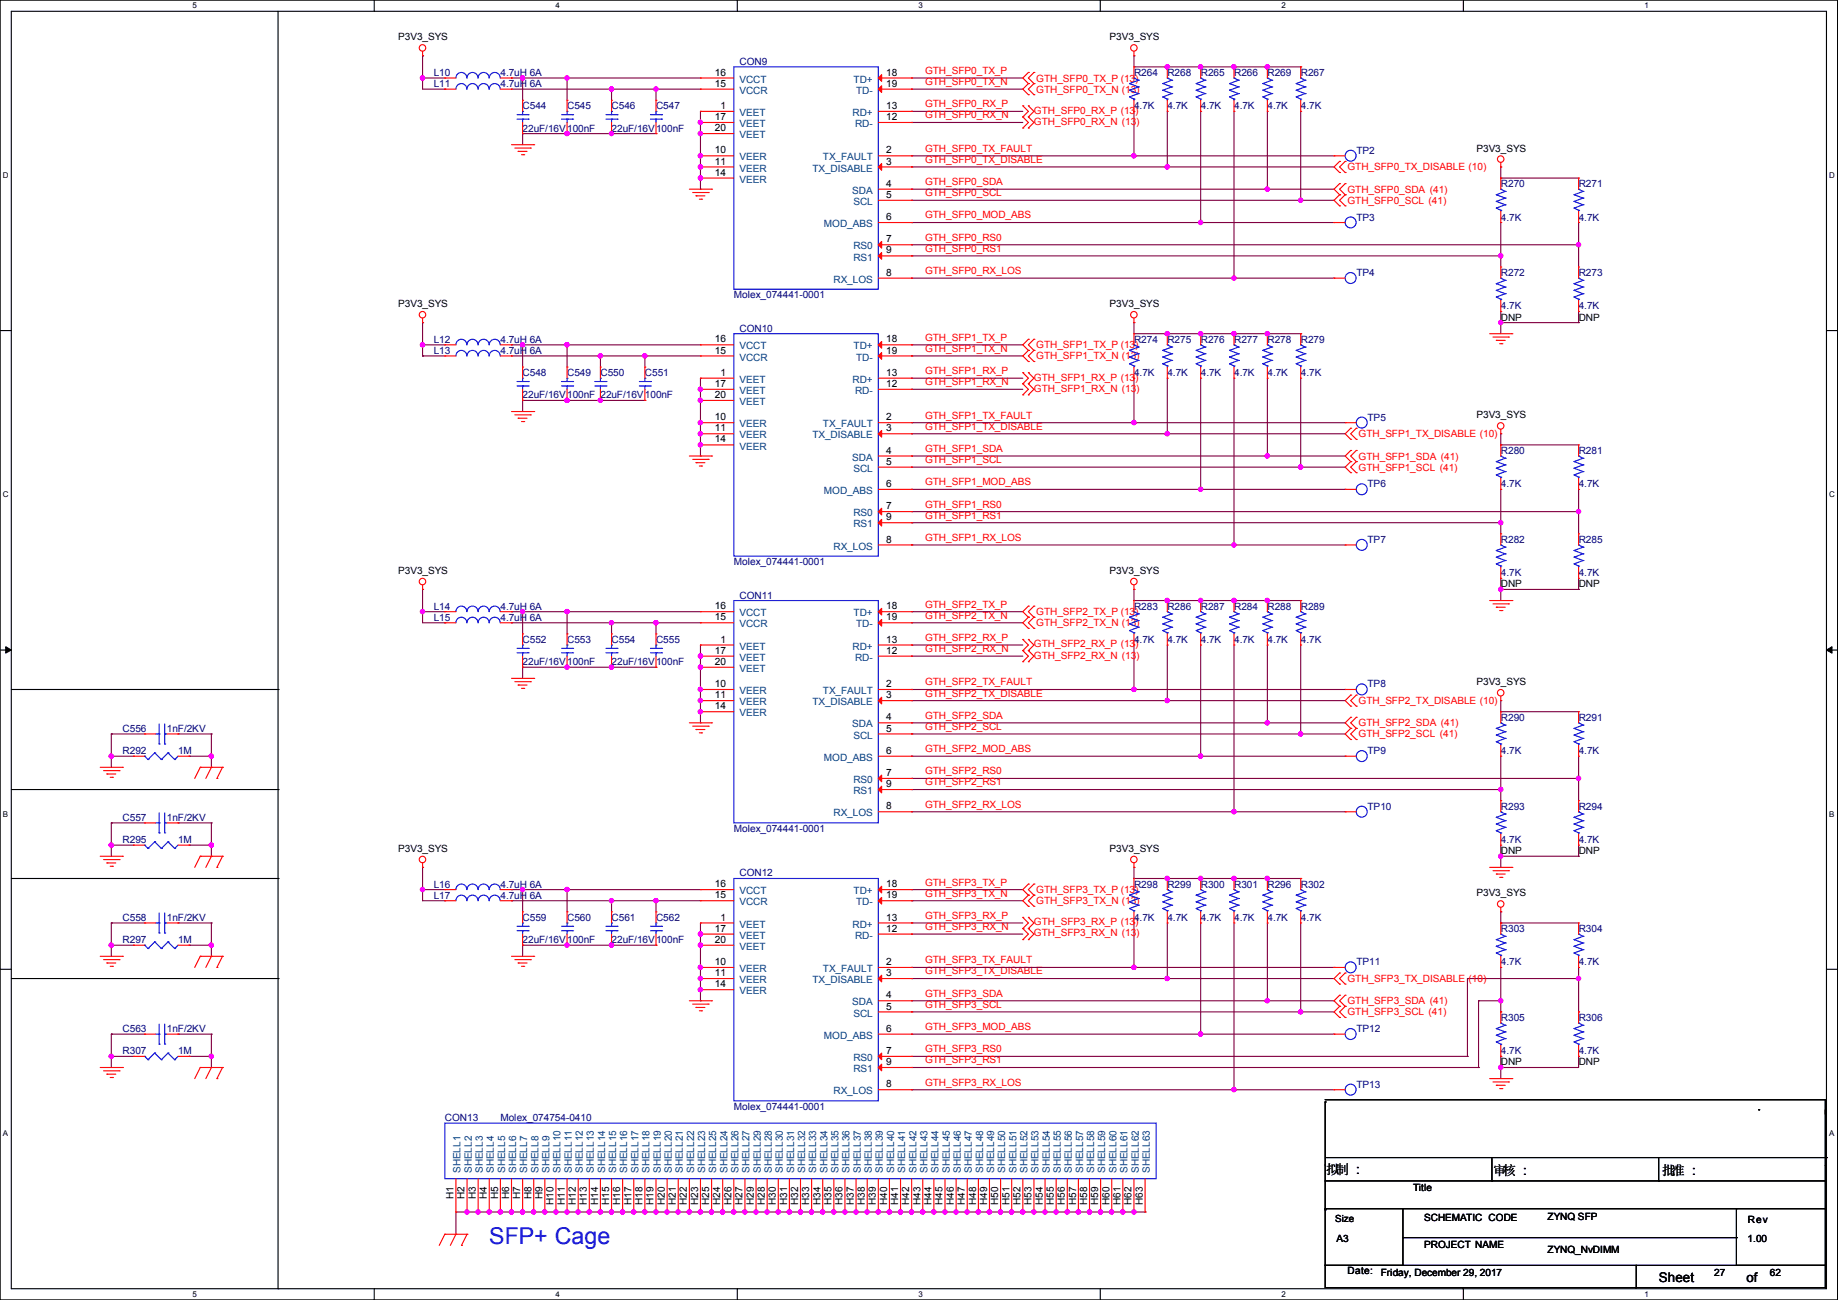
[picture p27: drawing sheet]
<svg xmlns="http://www.w3.org/2000/svg" width="420mm" height="297mm" viewBox="0 0 420 297" stroke-linecap="round" stroke-linejoin="round" font-family="sans-serif">
<defs><g id="words">
<text font-size="5.3" fill="#00f" x="111.8" y="284.2">SFP+ Cage</text>
<g font-size="3">
<text x="303.1" y="268.2">拟制 :::</text>
<text x="303.1" y="268.2">拟制</text>
<text x="341.2" y="268.5">审核 :::</text>
<text x="341.2" y="268.5">审核</text>
<text x="379.8" y="268.5">批准 :::</text>
<text x="379.8" y="268.5">批准</text>
<text x="379" y="292.9">Sheet</text>
<text x="399.1" y="292.8">of</text>
</g>
<g font-size="2.3">
<text x="91" y="9.2">P3V3_SYS</text>
<text x="253.5" y="9.2">P3V3_SYS</text>
<text x="163.4" y="17.3">16</text>
<text x="202.5" y="17.3">18</text>
<text x="163.4" y="19.8">15</text>
<text x="202.5" y="19.8">19</text>
<text x="163.4" y="27.4">17</text>
<text x="163.4" y="30">20</text>
<text x="164.6" y="24.9">1</text>
<text x="202.5" y="27.4">12</text>
<text x="202.5" y="24.9">13</text>
<text x="163.4" y="35.1">10</text>
<text x="202.5" y="35.1">2</text>
<text x="337.4" y="34.6">P3V3_SYS</text>
<text x="163.4" y="37.6">11</text>
<text x="163.4" y="40.1">14</text>
<text x="202.5" y="37.6">3</text>
<text x="202.5" y="42.7">4</text>
<text x="202.5" y="45.2">5</text>
<text x="202.5" y="50.3">6</text>
<text x="202.5" y="55.4">7</text>
<text x="202.5" y="57.9">9</text>
<text x="202.5" y="63">8</text>
<text x="91" y="70.2">P3V3_SYS</text>
<text x="253.5" y="70.2">P3V3_SYS</text>
<text x="343" y="73.2">DNP</text>
<text x="360.7" y="73.2">DNP</text>
<text x="163.4" y="80.8">15</text>
<text x="163.4" y="78.2">16</text>
<text x="202.5" y="78.2">18</text>
<text x="202.5" y="80.8">19</text>
<text x="163.4" y="88.4">17</text>
<text x="164.6" y="85.9">1</text>
<text x="202.5" y="88.4">12</text>
<text x="202.5" y="85.9">13</text>
<text x="163.4" y="90.9">20</text>
<text x="337.4" y="95.6">P3V3_SYS</text>
<text x="163.4" y="96">10</text>
<text x="163.4" y="98.6">11</text>
<text x="163.4" y="101.1">14</text>
<text x="202.5" y="96">2</text>
<text x="202.5" y="98.6">3</text>
<text x="202.5" y="103.6">4</text>
<text x="202.5" y="106.2">5</text>
<text x="202.5" y="111.3">6</text>
<text x="202.5" y="116.3">7</text>
<text x="202.5" y="118.9">9</text>
<text x="202.5" y="124">8</text>
<text x="91" y="131.1">P3V3_SYS</text>
<text x="253.5" y="131.1">P3V3_SYS</text>
<text x="343" y="134.2">DNP</text>
<text x="360.7" y="134.2">DNP</text>
<text x="163.4" y="141.7">15</text>
<text x="163.4" y="139.2">16</text>
<text x="202.5" y="139.2">18</text>
<text x="202.5" y="141.7">19</text>
<text x="163.4" y="149.4">17</text>
<text x="164.6" y="146.8">1</text>
<text x="202.5" y="149.4">12</text>
<text x="202.5" y="146.8">13</text>
<text x="163.4" y="151.9">20</text>
<text x="163.4" y="157">10</text>
<text x="163.4" y="159.5">11</text>
<text x="202.5" y="157">2</text>
<text x="202.5" y="159.5">3</text>
<text x="337.4" y="156.5">P3V3_SYS</text>
<text x="163.4" y="162.1">14</text>
<text x="202.5" y="164.6">4</text>
<text x="202.5" y="167.1">5</text>
<text x="202.5" y="172.2">6</text>
<text x="202.5" y="177.3">7</text>
<text x="202.5" y="179.8">9</text>
<text x="202.5" y="184.9">8</text>
<text x="91" y="194.6">P3V3_SYS</text>
<text x="253.5" y="194.6">P3V3_SYS</text>
<text x="343" y="195.2">DNP</text>
<text x="360.7" y="195.2">DNP</text>
<text x="163.4" y="202.7">16</text>
<text x="202.5" y="202.7">18</text>
<text x="163.4" y="205.2">15</text>
<text x="202.5" y="205.2">19</text>
<text x="337.4" y="204.8">P3V3_SYS</text>
<text x="163.4" y="212.9">17</text>
<text x="163.4" y="215.4">20</text>
<text x="164.6" y="210.3">1</text>
<text x="202.5" y="212.9">12</text>
<text x="202.5" y="210.3">13</text>
<text x="163.4" y="220.5">10</text>
<text x="202.5" y="220.5">2</text>
<text x="163.4" y="223">11</text>
<text x="163.4" y="225.6">14</text>
<text x="202.5" y="223">3</text>
<text x="202.5" y="228.1">4</text>
<text x="202.5" y="230.6">5</text>
<text x="202.5" y="235.7">6</text>
<text x="202.5" y="240.8">7</text>
<text x="202.5" y="243.3">9</text>
<text x="343" y="243.4">DNP</text>
<text x="360.7" y="243.4">DNP</text>
<text x="202.5" y="248.4">8</text>
<text x="103.6" y="274" transform="rotate(-90 103.6 274)">H1</text>
<text x="106.2" y="274" transform="rotate(-90 106.2 274)">H2</text>
<text x="108.7" y="274" transform="rotate(-90 108.7 274)">H3</text>
<text x="111.3" y="274" transform="rotate(-90 111.3 274)">H4</text>
<text x="113.8" y="274" transform="rotate(-90 113.8 274)">H5</text>
<text x="116.3" y="274" transform="rotate(-90 116.3 274)">H6</text>
<text x="118.9" y="274" transform="rotate(-90 118.9 274)">H7</text>
<text x="121.4" y="274" transform="rotate(-90 121.4 274)">H8</text>
<text x="124" y="274" transform="rotate(-90 124 274)">H9</text>
<text x="126.5" y="275.3" transform="rotate(-90 126.5 275.3)">H10</text>
<text x="129" y="275.3" transform="rotate(-90 129 275.3)">H11</text>
<text x="131.6" y="275.3" transform="rotate(-90 131.6 275.3)">H12</text>
<text x="134.1" y="275.3" transform="rotate(-90 134.1 275.3)">H13</text>
<text x="136.7" y="275.3" transform="rotate(-90 136.7 275.3)">H14</text>
<text x="139.2" y="275.3" transform="rotate(-90 139.2 275.3)">H15</text>
<text x="141.7" y="275.3" transform="rotate(-90 141.7 275.3)">H16</text>
<text x="144.3" y="275.3" transform="rotate(-90 144.3 275.3)">H17</text>
<text x="146.8" y="275.3" transform="rotate(-90 146.8 275.3)">H18</text>
<text x="149.4" y="275.3" transform="rotate(-90 149.4 275.3)">H19</text>
<text x="151.9" y="275.3" transform="rotate(-90 151.9 275.3)">H20</text>
<text x="154.4" y="275.3" transform="rotate(-90 154.4 275.3)">H21</text>
<text x="157" y="275.3" transform="rotate(-90 157 275.3)">H22</text>
<text x="159.5" y="275.3" transform="rotate(-90 159.5 275.3)">H23</text>
<text x="162.1" y="275.3" transform="rotate(-90 162.1 275.3)">H25</text>
<text x="164.6" y="275.3" transform="rotate(-90 164.6 275.3)">H24</text>
<text x="167.1" y="275.3" transform="rotate(-90 167.1 275.3)">H26</text>
<text x="169.7" y="275.3" transform="rotate(-90 169.7 275.3)">H27</text>
<text x="172.2" y="275.3" transform="rotate(-90 172.2 275.3)">H29</text>
<text x="174.8" y="275.3" transform="rotate(-90 174.8 275.3)">H28</text>
<text x="177.3" y="275.3" transform="rotate(-90 177.3 275.3)">H30</text>
<text x="179.8" y="275.3" transform="rotate(-90 179.8 275.3)">H31</text>
<text x="182.4" y="275.3" transform="rotate(-90 182.4 275.3)">H32</text>
<text x="184.9" y="275.3" transform="rotate(-90 184.9 275.3)">H33</text>
<text x="187.5" y="275.3" transform="rotate(-90 187.5 275.3)">H34</text>
<text x="190" y="275.3" transform="rotate(-90 190 275.3)">H35</text>
<text x="192.5" y="275.3" transform="rotate(-90 192.5 275.3)">H36</text>
<text x="195.1" y="275.3" transform="rotate(-90 195.1 275.3)">H37</text>
<text x="197.6" y="275.3" transform="rotate(-90 197.6 275.3)">H38</text>
<text x="200.2" y="275.3" transform="rotate(-90 200.2 275.3)">H39</text>
<text x="202.7" y="275.3" transform="rotate(-90 202.7 275.3)">H40</text>
<text x="205.2" y="275.3" transform="rotate(-90 205.2 275.3)">H41</text>
<text x="207.8" y="275.3" transform="rotate(-90 207.8 275.3)">H42</text>
<text x="210.3" y="275.3" transform="rotate(-90 210.3 275.3)">H43</text>
<text x="212.9" y="275.3" transform="rotate(-90 212.9 275.3)">H44</text>
<text x="215.4" y="275.3" transform="rotate(-90 215.4 275.3)">H45</text>
<text x="217.9" y="275.3" transform="rotate(-90 217.9 275.3)">H46</text>
<text x="220.5" y="275.3" transform="rotate(-90 220.5 275.3)">H47</text>
<text x="223" y="275.3" transform="rotate(-90 223 275.3)">H48</text>
<text x="225.6" y="275.3" transform="rotate(-90 225.6 275.3)">H49</text>
<text x="228.1" y="275.3" transform="rotate(-90 228.1 275.3)">H50</text>
<text x="230.6" y="275.3" transform="rotate(-90 230.6 275.3)">H51</text>
<text x="233.2" y="275.3" transform="rotate(-90 233.2 275.3)">H52</text>
<text x="235.7" y="275.3" transform="rotate(-90 235.7 275.3)">H53</text>
<text x="238.3" y="275.3" transform="rotate(-90 238.3 275.3)">H54</text>
<text x="240.8" y="275.3" transform="rotate(-90 240.8 275.3)">H55</text>
<text x="243.3" y="275.3" transform="rotate(-90 243.3 275.3)">H56</text>
<text x="245.9" y="275.3" transform="rotate(-90 245.9 275.3)">H57</text>
<text x="248.4" y="275.3" transform="rotate(-90 248.4 275.3)">H58</text>
<text x="251" y="275.3" transform="rotate(-90 251 275.3)">H59</text>
<text x="253.5" y="275.3" transform="rotate(-90 253.5 275.3)">H60</text>
<text x="256" y="275.3" transform="rotate(-90 256 275.3)">H61</text>
<text x="258.6" y="275.3" transform="rotate(-90 258.6 275.3)">H62</text>
<text x="261.1" y="275.3" transform="rotate(-90 261.1 275.3)">H63</text>
<text x="322.9" y="272.1">Title</text>
<text x="325.4" y="279">SCHEMATIC CODE</text>
<text x="353.6" y="278.7">ZYNQ SFP</text>
<text x="399.4" y="279.5">Rev</text>
<text x="305.4" y="283.8">A3</text>
<text x="325.4" y="285.1">PROJECT NAME</text>
<text x="353.6" y="286.3">ZYNQ_NvDIMM</text>
<text x="399.4" y="283.8">1.00</text>
<text x="307.9" y="291.2">Date:</text>
<text x="315.5" y="291.4">Friday, December 29, 2017</text>
<text x="391.7" y="291.4">27</text>
<text x="404.4" y="291.4">62</text>
</g>
<g font-size="2.3" fill="#000080">
<text x="99.1" y="17.4">L10</text>
<text x="114.4" y="17.4">4.7uH 6A</text>
<text x="169" y="14.8">CON9</text>
<text x="259.1" y="17.4">R264</text>
<text x="266.8" y="17.4">R268</text>
<text x="274.4" y="17.4">R265</text>
<text x="282" y="17.4">R266</text>
<text x="289.6" y="17.4">R269</text>
<text x="297.2" y="17.4">R267</text>
<text x="99.1" y="19.9">L11</text>
<text x="114.4" y="19.9">4.7uH 6A</text>
<text x="119.4" y="25">C544</text>
<text x="129.6" y="25">C545</text>
<text x="139.8" y="25">C546</text>
<text x="149.9" y="25">C547</text>
<text x="259.1" y="25">4.7K</text>
<text x="266.8" y="25">4.7K</text>
<text x="274.4" y="25">4.7K</text>
<text x="282" y="25">4.7K</text>
<text x="289.6" y="25">4.7K</text>
<text x="297.2" y="25">4.7K</text>
<text x="119.4" y="30.1">22uF/16V</text>
<text x="129.6" y="30.1">100nF</text>
<text x="139.8" y="30.1">22uF/16V</text>
<text x="149.9" y="30.1">100nF</text>
<text x="309.9" y="35.1">TP2</text>
<text x="343" y="42.8">R270</text>
<text x="360.7" y="42.8">R271</text>
<text x="309.9" y="50.4">TP3</text>
<text x="343" y="50.4">4.7K</text>
<text x="360.7" y="50.4">4.7K</text>
<text x="309.9" y="63.1">TP4</text>
<text x="343" y="63.1">R272</text>
<text x="360.7" y="63.1">R273</text>
<text x="167.7" y="68.2">Molex_074441-0001</text>
<text x="343" y="70.7">4.7K</text>
<text x="360.7" y="70.7">4.7K</text>
<text x="169" y="75.8">CON10</text>
<text x="99.1" y="78.3">L12</text>
<text x="99.1" y="80.9">L13</text>
<text x="114.4" y="78.3">4.7uH 6A</text>
<text x="114.4" y="80.9">4.7uH 6A</text>
<text x="259.1" y="78.3">R274</text>
<text x="266.8" y="78.3">R275</text>
<text x="274.4" y="78.3">R276</text>
<text x="282" y="78.3">R277</text>
<text x="289.6" y="78.3">R278</text>
<text x="297.2" y="78.3">R279</text>
<text x="119.4" y="85.9">C548</text>
<text x="129.6" y="85.9">C549</text>
<text x="137.2" y="85.9">C550</text>
<text x="147.4" y="85.9">C551</text>
<text x="259.1" y="85.9">4.7K</text>
<text x="266.8" y="85.9">4.7K</text>
<text x="274.4" y="85.9">4.7K</text>
<text x="282" y="85.9">4.7K</text>
<text x="289.6" y="85.9">4.7K</text>
<text x="297.2" y="85.9">4.7K</text>
<text x="119.4" y="91">22uF/16V</text>
<text x="129.6" y="91">100nF</text>
<text x="137.2" y="91">22uF/16V</text>
<text x="147.4" y="91">100nF</text>
<text x="312.5" y="96.1">TP5</text>
<text x="343" y="103.7">R280</text>
<text x="360.7" y="103.7">R281</text>
<text x="312.5" y="111.3">TP6</text>
<text x="343" y="111.3">4.7K</text>
<text x="360.7" y="111.3">4.7K</text>
<text x="312.5" y="124">TP7</text>
<text x="343" y="124">R282</text>
<text x="360.7" y="124">R285</text>
<text x="167.7" y="129.1">Molex_074441-0001</text>
<text x="343" y="131.7">4.7K</text>
<text x="360.7" y="131.7">4.7K</text>
<text x="169" y="136.7">CON11</text>
<text x="99.1" y="139.3">L14</text>
<text x="99.1" y="141.8">L15</text>
<text x="114.4" y="139.3">4.7uH 6A</text>
<text x="114.4" y="141.8">4.7uH 6A</text>
<text x="259.1" y="139.3">R283</text>
<text x="266.8" y="139.3">R286</text>
<text x="274.4" y="139.3">R287</text>
<text x="282" y="139.3">R284</text>
<text x="289.6" y="139.3">R288</text>
<text x="297.2" y="139.3">R289</text>
<text x="119.4" y="146.9">C552</text>
<text x="129.6" y="146.9">C553</text>
<text x="139.8" y="146.9">C554</text>
<text x="149.9" y="146.9">C555</text>
<text x="259.1" y="146.9">4.7K</text>
<text x="266.8" y="146.9">4.7K</text>
<text x="274.4" y="146.9">4.7K</text>
<text x="282" y="146.9">4.7K</text>
<text x="289.6" y="146.9">4.7K</text>
<text x="297.2" y="146.9">4.7K</text>
<text x="119.4" y="152">22uF/16V</text>
<text x="129.6" y="152">100nF</text>
<text x="139.8" y="152">22uF/16V</text>
<text x="149.9" y="152">100nF</text>
<text x="312.5" y="157.1">TP8</text>
<text x="28" y="167.2">C556</text>
<text x="38.1" y="167.2">1nF/2KV</text>
<text x="343" y="164.7">R290</text>
<text x="360.7" y="164.7">R291</text>
<text x="28" y="172.3">R292</text>
<text x="40.7" y="172.3">1M</text>
<text x="312.5" y="172.3">TP9</text>
<text x="343" y="172.3">4.7K</text>
<text x="360.7" y="172.3">4.7K</text>
<text x="312.5" y="185">TP10</text>
<text x="343" y="185">R293</text>
<text x="360.7" y="185">R294</text>
<text x="28" y="187.5">C557</text>
<text x="38.1" y="187.5">1nF/2KV</text>
<text x="167.7" y="190.1">Molex_074441-0001</text>
<text x="28" y="192.6">R295</text>
<text x="40.7" y="192.6">1M</text>
<text x="343" y="192.6">4.7K</text>
<text x="360.7" y="192.6">4.7K</text>
<text x="99.1" y="202.8">L16</text>
<text x="114.4" y="202.8">4.7uH 6A</text>
<text x="169" y="200.2">CON12</text>
<text x="259.1" y="202.8">R298</text>
<text x="266.8" y="202.8">R299</text>
<text x="274.4" y="202.8">R300</text>
<text x="282" y="202.8">R301</text>
<text x="289.6" y="202.8">R296</text>
<text x="297.2" y="202.8">R302</text>
<text x="99.1" y="205.3">L17</text>
<text x="114.4" y="205.3">4.7uH 6A</text>
<text x="28" y="215.5">R297</text>
<text x="28" y="210.4">C558</text>
<text x="38.1" y="210.4">1nF/2KV</text>
<text x="40.7" y="215.5">1M</text>
<text x="119.4" y="210.4">C559</text>
<text x="119.4" y="215.5">22uF/16V</text>
<text x="129.6" y="210.4">C560</text>
<text x="129.6" y="215.5">100nF</text>
<text x="139.8" y="210.4">C561</text>
<text x="139.8" y="215.5">22uF/16V</text>
<text x="149.9" y="210.4">C562</text>
<text x="149.9" y="215.5">100nF</text>
<text x="259.1" y="210.4">4.7K</text>
<text x="266.8" y="210.4">4.7K</text>
<text x="274.4" y="210.4">4.7K</text>
<text x="282" y="210.4">4.7K</text>
<text x="289.6" y="210.4">4.7K</text>
<text x="297.2" y="210.4">4.7K</text>
<text x="343" y="212.9">R303</text>
<text x="360.7" y="212.9">R304</text>
<text x="309.9" y="220.6">TP11</text>
<text x="343" y="220.6">4.7K</text>
<text x="360.7" y="220.6">4.7K</text>
<text x="343" y="233.3">R305</text>
<text x="360.7" y="233.3">R306</text>
<text x="28" y="235.8">C563</text>
<text x="38.1" y="235.8">1nF/2KV</text>
<text x="309.9" y="235.8">TP12</text>
<text x="28" y="240.9">R307</text>
<text x="40.7" y="240.9">1M</text>
<text x="343" y="240.9">4.7K</text>
<text x="360.7" y="240.9">4.7K</text>
<text x="309.9" y="248.5">TP13</text>
<text x="101.6" y="256.1">CON13</text>
<text x="114.4" y="256.1">Molex_074754-0410</text>
<text x="167.7" y="253.6">Molex_074441-0001</text>
</g>
<g font-size="2.3" fill="#f00">
<text x="211.4" y="16.9">GTH_SFP0_TX_P</text>
<text x="211.4" y="19.4">GTH_SFP0_TX_N</text>
<text x="236.8" y="18.6">GTH_SFP0_TX_P (13)</text>
<text x="236.8" y="21.2">GTH_SFP0_TX_N (13)</text>
<text x="211.4" y="24.5">GTH_SFP0_RX_P</text>
<text x="211.4" y="27.1">GTH_SFP0_RX_N</text>
<text x="236.3" y="26">GTH_SFP0_RX_P (13)</text>
<text x="236.3" y="28.5">GTH_SFP0_RX_N (13)</text>
<text x="211.4" y="34.7">GTH_SFP0_TX_FAULT</text>
<text x="211.4" y="37.2">GTH_SFP0_TX_DISABLE</text>
<text x="307.9" y="38.9">GTH_SFP0_TX_DISABLE (10)</text>
<text x="211.4" y="44.8">GTH_SFP0_SCL</text>
<text x="211.4" y="42.3">GTH_SFP0_SDA</text>
<text x="307.9" y="44">GTH_SFP0_SDA (41)</text>
<text x="307.9" y="46.6">GTH_SFP0_SCL (41)</text>
<text x="211.4" y="49.9">GTH_SFP0_MOD_ABS</text>
<text x="211.4" y="55">GTH_SFP0_RS0</text>
<text x="211.4" y="57.5">GTH_SFP0_RS1</text>
<text x="211.4" y="62.6">GTH_SFP0_RX_LOS</text>
<text x="211.4" y="77.9">GTH_SFP1_TX_P</text>
<text x="211.4" y="80.4">GTH_SFP1_TX_N</text>
<text x="236.8" y="79.6">GTH_SFP1_TX_P (13)</text>
<text x="236.8" y="82.1">GTH_SFP1_TX_N (13)</text>
<text x="211.4" y="85.5">GTH_SFP1_RX_P</text>
<text x="211.4" y="88">GTH_SFP1_RX_N</text>
<text x="236.3" y="89.5">GTH_SFP1_RX_N (13)</text>
<text x="236.3" y="87">GTH_SFP1_RX_P (13)</text>
<text x="211.4" y="95.6">GTH_SFP1_TX_FAULT</text>
<text x="211.4" y="98.2">GTH_SFP1_TX_DISABLE</text>
<text x="310.4" y="99.9">GTH_SFP1_TX_DISABLE (10)</text>
<text x="211.4" y="103.3">GTH_SFP1_SDA</text>
<text x="211.4" y="105.8">GTH_SFP1_SCL</text>
<text x="310.4" y="105">GTH_SFP1_SDA (41)</text>
<text x="310.4" y="107.5">GTH_SFP1_SCL (41)</text>
<text x="211.4" y="110.9">GTH_SFP1_MOD_ABS</text>
<text x="211.4" y="116">GTH_SFP1_RS0</text>
<text x="211.4" y="118.5">GTH_SFP1_RS1</text>
<text x="211.4" y="123.6">GTH_SFP1_RX_LOS</text>
<text x="211.4" y="141.4">GTH_SFP2_TX_N</text>
<text x="211.4" y="138.8">GTH_SFP2_TX_P</text>
<text x="236.8" y="140.5">GTH_SFP2_TX_P (13)</text>
<text x="236.8" y="143.1">GTH_SFP2_TX_N (13)</text>
<text x="211.4" y="146.4">GTH_SFP2_RX_P</text>
<text x="211.4" y="149">GTH_SFP2_RX_N</text>
<text x="236.3" y="147.9">GTH_SFP2_RX_P (13)</text>
<text x="236.3" y="150.5">GTH_SFP2_RX_N (13)</text>
<text x="211.4" y="159.1">GTH_SFP2_TX_DISABLE</text>
<text x="211.4" y="156.6">GTH_SFP2_TX_FAULT</text>
<text x="310.4" y="160.9">GTH_SFP2_TX_DISABLE (10)</text>
<text x="211.4" y="164.2">GTH_SFP2_SDA</text>
<text x="211.4" y="166.8">GTH_SFP2_SCL</text>
<text x="310.4" y="165.9">GTH_SFP2_SDA (41)</text>
<text x="211.4" y="171.8">GTH_SFP2_MOD_ABS</text>
<text x="310.4" y="168.5">GTH_SFP2_SCL (41)</text>
<text x="211.4" y="176.9">GTH_SFP2_RS0</text>
<text x="211.4" y="179.5">GTH_SFP2_RS1</text>
<text x="211.4" y="184.5">GTH_SFP2_RX_LOS</text>
<text x="211.4" y="202.3">GTH_SFP3_TX_P</text>
<text x="211.4" y="209.9">GTH_SFP3_RX_P</text>
<text x="211.4" y="204.9">GTH_SFP3_TX_N</text>
<text x="236.8" y="204">GTH_SFP3_TX_P (13)</text>
<text x="236.8" y="206.6">GTH_SFP3_TX_N (13)</text>
<text x="211.4" y="212.5">GTH_SFP3_RX_N</text>
<text x="236.3" y="214">GTH_SFP3_RX_N (13)</text>
<text x="236.3" y="211.4">GTH_SFP3_RX_P (13)</text>
<text x="211.4" y="220.1">GTH_SFP3_TX_FAULT</text>
<text x="211.4" y="222.6">GTH_SFP3_TX_DISABLE</text>
<text x="211.4" y="227.7">GTH_SFP3_SDA</text>
<text x="307.9" y="224.4">GTH_SFP3_TX_DISABLE</text>
<text x="335.6" y="224.4">(10)</text>
<text x="211.4" y="230.3">GTH_SFP3_SCL</text>
<text x="307.9" y="229.4">GTH_SFP3_SDA (41)</text>
<text x="307.9" y="232">GTH_SFP3_SCL (41)</text>
<text x="211.4" y="235.3">GTH_SFP3_MOD_ABS</text>
<text x="211.4" y="240.4">GTH_SFP3_RS0</text>
<text x="211.4" y="243">GTH_SFP3_RS1</text>
<text x="211.4" y="248">GTH_SFP3_RX_LOS</text>
</g>
<g font-size="2.3" fill="#004080">
<text x="169" y="21.4">VCCR</text>
<text x="169" y="18.9">VCCT</text>
<text x="195" y="18.9">TD+</text>
<text x="195.6" y="21.4">TD-</text>
<text x="169" y="26.5">VEET</text>
<text x="169" y="29">VEET</text>
<text x="194.8" y="26.5">RD+</text>
<text x="195.4" y="29">RD-</text>
<text x="169" y="31.6">VEET</text>
<text x="169" y="36.7">VEER</text>
<text x="169" y="39.2">VEER</text>
<text x="169" y="41.7">VEER</text>
<text x="185.6" y="39.2">TX_DISABLE</text>
<text x="188.1" y="36.7">TX_FAULT</text>
<text x="194.7" y="44.3">SDA</text>
<text x="195" y="46.8">SCL</text>
<text x="188.3" y="51.9">MOD_ABS</text>
<text x="195" y="57">RS0</text>
<text x="195" y="59.5">RS1</text>
<text x="190.5" y="64.6">RX_LOS</text>
<text x="169" y="82.4">VCCR</text>
<text x="169" y="79.8">VCCT</text>
<text x="195" y="79.8">TD+</text>
<text x="195.6" y="82.4">TD-</text>
<text x="169" y="87.5">VEET</text>
<text x="194.8" y="87.5">RD+</text>
<text x="169" y="90">VEET</text>
<text x="169" y="92.5">VEET</text>
<text x="195.4" y="90">RD-</text>
<text x="169" y="97.6">VEER</text>
<text x="169" y="100.2">VEER</text>
<text x="185.6" y="100.2">TX_DISABLE</text>
<text x="188.1" y="97.6">TX_FAULT</text>
<text x="169" y="102.7">VEER</text>
<text x="194.7" y="105.2">SDA</text>
<text x="195" y="107.8">SCL</text>
<text x="188.3" y="112.9">MOD_ABS</text>
<text x="195" y="117.9">RS0</text>
<text x="190.5" y="125.6">RX_LOS</text>
<text x="195" y="120.5">RS1</text>
<text x="169" y="143.3">VCCR</text>
<text x="169" y="140.8">VCCT</text>
<text x="195" y="140.8">TD+</text>
<text x="195.6" y="143.3">TD-</text>
<text x="169" y="148.4">VEET</text>
<text x="194.8" y="148.4">RD+</text>
<text x="169" y="151">VEET</text>
<text x="169" y="153.5">VEET</text>
<text x="195.4" y="151">RD-</text>
<text x="169" y="158.6">VEER</text>
<text x="169" y="161.1">VEER</text>
<text x="185.6" y="161.1">TX_DISABLE</text>
<text x="188.1" y="158.6">TX_FAULT</text>
<text x="169" y="163.7">VEER</text>
<text x="194.7" y="166.2">SDA</text>
<text x="188.3" y="173.8">MOD_ABS</text>
<text x="195" y="168.7">SCL</text>
<text x="195" y="178.9">RS0</text>
<text x="195" y="181.4">RS1</text>
<text x="190.5" y="186.5">RX_LOS</text>
<text x="169" y="206.8">VCCR</text>
<text x="169" y="204.3">VCCT</text>
<text x="195" y="204.3">TD+</text>
<text x="195.6" y="206.8">TD-</text>
<text x="169" y="211.9">VEET</text>
<text x="169" y="214.5">VEET</text>
<text x="194.8" y="211.9">RD+</text>
<text x="195.4" y="214.5">RD-</text>
<text x="169" y="217">VEET</text>
<text x="169" y="222.1">VEER</text>
<text x="169" y="224.6">VEER</text>
<text x="169" y="227.2">VEER</text>
<text x="185.6" y="224.6">TX_DISABLE</text>
<text x="188.1" y="222.1">TX_FAULT</text>
<text x="194.7" y="229.7">SDA</text>
<text x="195" y="232.2">SCL</text>
<text x="188.3" y="237.3">MOD_ABS</text>
<text x="195" y="242.4">RS0</text>
<text x="195" y="244.9">RS1</text>
<text x="190.5" y="250">RX_LOS</text>
<text x="105.2" y="268" transform="rotate(-90 105.2 268)">SHELL1</text>
<text x="107.8" y="268" transform="rotate(-90 107.8 268)">SHELL2</text>
<text x="110.3" y="268" transform="rotate(-90 110.3 268)">SHELL3</text>
<text x="112.9" y="268" transform="rotate(-90 112.9 268)">SHELL4</text>
<text x="115.4" y="268" transform="rotate(-90 115.4 268)">SHELL5</text>
<text x="117.9" y="268" transform="rotate(-90 117.9 268)">SHELL6</text>
<text x="120.5" y="268" transform="rotate(-90 120.5 268)">SHELL7</text>
<text x="123" y="268" transform="rotate(-90 123 268)">SHELL8</text>
<text x="125.6" y="268" transform="rotate(-90 125.6 268)">SHELL9</text>
<text x="128.1" y="268" transform="rotate(-90 128.1 268)">SHELL10</text>
<text x="130.6" y="268" transform="rotate(-90 130.6 268)">SHELL11</text>
<text x="133.2" y="268" transform="rotate(-90 133.2 268)">SHELL12</text>
<text x="135.7" y="268" transform="rotate(-90 135.7 268)">SHELL13</text>
<text x="138.3" y="268" transform="rotate(-90 138.3 268)">SHELL14</text>
<text x="140.8" y="268" transform="rotate(-90 140.8 268)">SHELL15</text>
<text x="143.3" y="268" transform="rotate(-90 143.3 268)">SHELL16</text>
<text x="145.9" y="268" transform="rotate(-90 145.9 268)">SHELL17</text>
<text x="148.4" y="268" transform="rotate(-90 148.4 268)">SHELL18</text>
<text x="151" y="268" transform="rotate(-90 151 268)">SHELL19</text>
<text x="153.5" y="268" transform="rotate(-90 153.5 268)">SHELL20</text>
<text x="156.1" y="268" transform="rotate(-90 156.1 268)">SHELL21</text>
<text x="158.6" y="268" transform="rotate(-90 158.6 268)">SHELL22</text>
<text x="161.1" y="268" transform="rotate(-90 161.1 268)">SHELL23</text>
<text x="163.7" y="268" transform="rotate(-90 163.7 268)">SHELL25</text>
<text x="166.2" y="268" transform="rotate(-90 166.2 268)">SHELL24</text>
<text x="168.8" y="268" transform="rotate(-90 168.8 268)">SHELL26</text>
<text x="171.3" y="268" transform="rotate(-90 171.3 268)">SHELL27</text>
<text x="173.8" y="268" transform="rotate(-90 173.8 268)">SHELL29</text>
<text x="176.4" y="268" transform="rotate(-90 176.4 268)">SHELL28</text>
<text x="178.9" y="268" transform="rotate(-90 178.9 268)">SHELL30</text>
<text x="181.5" y="268" transform="rotate(-90 181.5 268)">SHELL31</text>
<text x="184" y="268" transform="rotate(-90 184 268)">SHELL32</text>
<text x="186.5" y="268" transform="rotate(-90 186.5 268)">SHELL33</text>
<text x="189.1" y="268" transform="rotate(-90 189.1 268)">SHELL34</text>
<text x="191.6" y="268" transform="rotate(-90 191.6 268)">SHELL35</text>
<text x="194.2" y="268" transform="rotate(-90 194.2 268)">SHELL36</text>
<text x="196.7" y="268" transform="rotate(-90 196.7 268)">SHELL37</text>
<text x="199.2" y="268" transform="rotate(-90 199.2 268)">SHELL38</text>
<text x="201.8" y="268" transform="rotate(-90 201.8 268)">SHELL39</text>
<text x="204.3" y="268" transform="rotate(-90 204.3 268)">SHELL40</text>
<text x="206.9" y="268" transform="rotate(-90 206.9 268)">SHELL41</text>
<text x="209.4" y="268" transform="rotate(-90 209.4 268)">SHELL42</text>
<text x="211.9" y="268" transform="rotate(-90 211.9 268)">SHELL43</text>
<text x="214.5" y="268" transform="rotate(-90 214.5 268)">SHELL44</text>
<text x="217" y="268" transform="rotate(-90 217 268)">SHELL45</text>
<text x="219.6" y="268" transform="rotate(-90 219.6 268)">SHELL46</text>
<text x="222.1" y="268" transform="rotate(-90 222.1 268)">SHELL47</text>
<text x="224.6" y="268" transform="rotate(-90 224.6 268)">SHELL48</text>
<text x="227.2" y="268" transform="rotate(-90 227.2 268)">SHELL49</text>
<text x="229.7" y="268" transform="rotate(-90 229.7 268)">SHELL50</text>
<text x="232.3" y="268" transform="rotate(-90 232.3 268)">SHELL51</text>
<text x="234.8" y="268" transform="rotate(-90 234.8 268)">SHELL52</text>
<text x="237.3" y="268" transform="rotate(-90 237.3 268)">SHELL53</text>
<text x="239.9" y="268" transform="rotate(-90 239.9 268)">SHELL54</text>
<text x="242.4" y="268" transform="rotate(-90 242.4 268)">SHELL55</text>
<text x="245" y="268" transform="rotate(-90 245 268)">SHELL56</text>
<text x="247.5" y="268" transform="rotate(-90 247.5 268)">SHELL57</text>
<text x="250" y="268" transform="rotate(-90 250 268)">SHELL58</text>
<text x="252.6" y="268" transform="rotate(-90 252.6 268)">SHELL59</text>
<text x="255.1" y="268" transform="rotate(-90 255.1 268)">SHELL60</text>
<text x="257.7" y="268" transform="rotate(-90 257.7 268)">SHELL61</text>
<text x="260.2" y="268" transform="rotate(-90 260.2 268)">SHELL62</text>
<text x="262.7" y="268" transform="rotate(-90 262.7 268)">SHELL63</text>
</g>
<text font-size="2.2" x="305.1" y="279.2">Size</text>
<g font-size="1.8">
<text x="44" y="1.9">5</text>
<text x="127" y="1.9">4</text>
<text x="209.9" y="1.9">3</text>
<text x="292.9" y="1.9">2</text>
<text x="375.8" y="1.9">1</text>
<text x=".7" y="40.6">D</text>
<text x="418" y="40.6">D</text>
<text x=".7" y="113.6">C</text>
<text x="418" y="113.6">C</text>
<text x=".7" y="186.6">B</text>
<text x="418" y="186.6">B</text>
<text x=".7" y="259.5">A</text>
<text x="418" y="259.5">A</text>
<text x="44" y="296.3">5</text>
<text x="127" y="296.3">4</text>
<text x="209.9" y="296.3">3</text>
<text x="292.9" y="296.3">2</text>
<text x="375.8" y="296.3">1</text>
</g>
</g></defs>
<path d="M0 0h419.9v297h-419.9zM2.6 2.6h414.8v291.8h-414.8z" fill="none" stroke="#000" stroke-width=".25"/>
<g fill="#fff">
<path d="M44 .3h1v2h-1z"/>
<path d="M44 294.7h1v2h-1z"/>
</g>
<path d="M85.5 0v2.6M85.5 294.4v2.6" fill="none" stroke="#000" stroke-width=".25"/>
<g fill="#fff">
<path d="M127 .3h.9v2h-.9z"/>
<path d="M127 294.7h.9v2h-.9z"/>
</g>
<path d="M168.5 0v2.6M168.5 294.4v2.6" fill="none" stroke="#000" stroke-width=".25"/>
<g fill="#fff">
<path d="M209.9 .3h1v2h-1z"/>
<path d="M209.9 294.7h1v2h-1z"/>
</g>
<path d="M251.4 0v2.6M251.4 294.4v2.6" fill="none" stroke="#000" stroke-width=".25"/>
<g fill="#fff">
<path d="M292.9 .3h.9v2h-.9z"/>
<path d="M292.9 294.7h.9v2h-.9z"/>
</g>
<path d="M334.4 0v2.6M334.4 294.4v2.6" fill="none" stroke="#000" stroke-width=".25"/>
<g fill="#fff">
<path d="M375.8 .3h1v2h-1z"/>
<path d="M375.8 294.7h1v2h-1z"/>
<path d="M.7 39h1.2v2h-1.2z"/>
<path d="M418 39h1.3v2h-1.3z"/>
<path d="M.7 112h1.2v2h-1.2z"/>
<path d="M418 112h1.3v2h-1.3z"/>
</g>
<path d="M0 75.5h2.6M417.4 75.5h2.5" fill="none" stroke="#000" stroke-width=".25"/>
<g fill="#fff">
<path d="M.7 185h1.2v1.9h-1.2z"/>
<path d="M418 185h1.2v1.9h-1.2z"/>
</g>
<path d="M0 148.5h2.6M417.4 148.5h2.5" fill="none" stroke="#000" stroke-width=".25"/>
<path d="M1.3 147.7l1.3 .8-1.3 .7zM417.4 148.5l1.2-.8v1.5z" fill="#000" stroke="#000" stroke-width=".23"/>
<g fill="#fff">
<path d="M.7 257.9h1.2v2h-1.2z"/>
<path d="M418 257.9h1.2v2h-1.2z"/>
</g>
<g fill="none" stroke="#000" stroke-width=".25">
<path d="M63.5 2.6v291.8M2.6 157.5h60.9M63.5 157.5h.1M2.6 180.4h60.9M63.5 180.4h.1M2.6 200.7h60.9M63.5 200.7h.1M0 221.4h2.6M2.6 223.6h60.9M63.5 223.6h.1M417.4 221.4h2.5M302.8 251.8h.1"/>
<path d="M302.8 251.8v24.6M302.8 251.2h114.3M401.9 253.5h.1M417.1 251.2h.1M417.1 251.2v24.9M302.8 276.1h17.8v13h-17.8zM302.8 276.4h.1M302.8 269.8h114.3M303.1 264.5h114.3M320.6 276.1h76.2M340.9 269.8h.1M340.9 264.5v5.3"/>
<path d="M379 269.8h.1M379 264.5v5.3M396.8 276.1h20.3v13h-20.3zM396.8 276.1h.1M417.1 269.8h.1M417.1 266.2h.1M417.1 276.1h.1M417.4 264.5h.1M63.5 294.4h.1M302.8 289.1h71.1v5.1h-71.1zM320.6 282.7h76.2M373.9 289.1h43.2v5.1h-43.2z"/>
<path d="M396.8 282.7h.1"/>
</g>
<g fill="none" stroke="#800040" stroke-width=".25">
<path d="M96.6 17.8h.1M96.6 12.7h.1M96.6 17.8h5M96.6 12.7v7.7h5M116.9 17.8h.1M116.9 17.8h43.2M119.4 17.8h.1M119.4 17.8v5.1M129.6 17.8h.1M129.6 17.8v5.1M208.3 17.8h.1M208.3 17.8h25.4"/>
<path d="M259.1 12.7h.1M259.1 12.7v2.6h38.1M266.7 15.3h.1M274.4 15.3h.1M282 15.3h.1M289.6 15.3h.1M297.2 15.3h.1M101.6 20.4h.1M116.9 20.4h43.2M119.4 30.5h.1M119.4 30.5h30.5M119.4 30.5v2.6"/>
<path d="M129.6 30.5h.1M139.7 30.5h.1M139.7 20.4h.1M139.7 20.4v2.5M149.9 20.4h.1M149.9 30.5h.1M149.9 20.4v2.5M160.1 30.5h.1M160.1 35.6h.1M160.1 38.1h.1M160.1 28h.1M160.1 25.4v17.8"/>
<path d="M208.3 20.4h.1M208.3 25.4h.1M208.3 28h.1M208.3 35.6h.1M208.3 38.1h.1M208.3 20.4h25.4M208.3 25.4h25.4M208.3 28h25.4M208.3 35.6h96.5M208.3 38.1h96.5M259.1 35.6h.1M259.1 25.4v10.2"/>
<path d="M266.7 38.1h.1M266.7 25.4v12.7M274.4 25.4v25.4M282 25.4v38.1M289.6 25.4v17.8M297.2 25.4v20.4M342.9 38.1h.1M342.9 38.1v2.6M160.1 40.7h.1M160.1 43.2h.1M208.3 45.8h.1M208.3 43.2h.1"/>
<path d="M208.3 50.8h.1M208.3 55.9h.1M208.3 58.5h.1M208.3 45.8h96.5M208.3 43.2h96.5M208.3 50.8h96.5M208.3 55.9h152.4M208.3 58.5h134.6M274.4 50.8h.1M289.6 43.2h.1M297.2 45.8h.1M342.9 58.5h.1"/>
<path d="M342.9 40.7h.1M342.9 50.8v10.2M342.9 40.7h17.8M360.7 55.9h.1M360.7 50.8v10.2M96.6 78.8h.1M96.6 73.7h.1M96.6 78.8h5M96.6 73.7v7.6M116.9 78.8h.1M116.9 78.8h43.2M119.4 78.8h.1"/>
<path d="M119.4 78.8v5.1M129.6 78.8h.1M129.6 78.8v5.1M208.3 63.5h.1M208.3 78.8h.1M208.3 63.5h96.5M208.3 78.8h25.4M259.1 73.7h.1M259.1 73.7v2.5h38.1M266.7 76.2h.1M274.4 76.2h.1M282 63.5h.1"/>
<path d="M282 76.2h.1M289.6 76.2h.1M297.2 76.2h.1M342.9 73.7h.1M342.9 71.2v5M342.9 73.7h17.8M360.7 73.7h.1M360.7 71.2v2.5M96.6 81.3h.1M96.6 81.3h5M116.9 81.3h.1M116.9 81.3h43.2"/>
<path d="M119.4 91.5h.1M119.4 91.5h28M119.4 91.5v2.5M129.6 91.5h.1M137.2 81.3h.1M137.2 91.5h.1M137.2 81.3v2.6M147.4 81.3h.1M147.4 91.5h.1M147.4 81.3v2.6M160.1 91.5h.1M160.1 96.6h.1"/>
<path d="M160.1 99.1h.1M160.1 88.9h.1M160.1 86.4v17.8M208.3 86.4h.1M208.3 81.3h.1M208.3 88.9h.1M208.3 99.1h.1M208.3 96.6h.1M208.3 86.4h25.4M208.3 81.3h25.4M208.3 88.9h25.4M208.3 99.1h99.1"/>
<path d="M208.3 96.6h99.1M259.1 96.6h.1M259.1 86.4v10.2M266.7 99.1h.1M266.7 86.4v12.7M274.4 86.4v25.4M282 86.4v38.1M289.6 86.4v17.8M297.2 86.4v20.3M342.9 99.1h.1M342.9 99.1v2.5M160.1 101.6h.1"/>
<path d="M160.1 104.2h.1M208.3 111.8h.1M208.3 104.2h.1M208.3 106.7h.1M208.3 116.9h.1M208.3 119.4h.1M208.3 104.2h99.1M208.3 106.7h99.1M208.3 111.8h99.1M208.3 116.9h152.4M208.3 119.4h134.6M274.4 111.8h.1"/>
<path d="M289.6 104.2h.1M297.2 106.7h.1M342.9 119.4h.1M342.9 101.6h.1M342.9 111.8v10.2M342.9 101.6h17.8M360.7 116.9h.1M360.7 111.8v10.2M96.6 139.7h.1M96.6 134.7h.1M96.6 134.7v7.6h5M96.6 139.7h5"/>
<path d="M116.9 139.7h.1M116.9 139.7h43.2M119.4 139.7h.1M119.4 139.7v5.1M129.6 139.7h.1M129.6 139.7v5.1M208.3 139.7h.1M208.3 124.5h.1M208.3 139.7h25.4M208.3 124.5h99.1M259.1 134.7h.1M259.1 134.7v2.5h38.1"/>
<path d="M266.7 137.2h.1M274.4 137.2h.1M282 124.5h.1M282 137.2h.1M289.6 137.2h.1M297.2 137.2h.1M342.9 134.7h.1M342.9 132.1v5.1M342.9 134.7h17.8M360.7 134.7h.1M360.7 132.1v2.6M101.6 142.3h.1"/>
<path d="M116.9 142.3h.1M116.9 142.3h43.2M119.4 152.4h.1M119.4 152.4h30.5M119.4 152.4v2.6M129.6 152.4h.1M139.7 142.3h.1M139.7 152.4h.1M139.7 142.3v2.5M149.9 142.3h.1M149.9 152.4h.1M149.9 142.3v2.5"/>
<path d="M160.1 152.4h.1M160.1 157.5h.1M160.1 149.9h.1M160.1 147.4v17.7M208.3 147.4h.1M208.3 142.3h.1M208.3 149.9h.1M208.3 157.5h.1M208.3 147.4h25.4M208.3 142.3h25.4M208.3 149.9h25.4M208.3 157.5h99.1"/>
<path d="M259.1 157.5h.1M259.1 147.4v10.1M266.7 147.4v12.7M274.4 147.4v25.4M282 147.4v38.1M289.6 147.4v17.7M297.2 147.4v20.3M25.4 172.8h.1M25.4 167.7h.1M25.4 167.7v7.6M25.4 172.8h5.1M25.4 167.7h7.7"/>
<path d="M40.7 167.7h.1M40.7 167.7h7.6M43.2 172.8h.1M43.2 172.8h5.1M48.3 172.8h.1M48.3 167.7h.1M48.3 167.7v7.6M160.1 160.1h.1M160.1 162.6h.1M160.1 165.1h.1M208.3 160.1h.1M208.3 172.8h.1"/>
<path d="M208.3 165.1h.1M208.3 167.7h.1M208.3 177.8h.1M208.3 172.8h99.1M208.3 167.7h99.1M208.3 160.1h99.1M208.3 165.1h99.1M208.3 177.8h152.4M266.7 160.1h.1M274.4 172.8h.1M289.6 165.1h.1M297.2 167.7h.1"/>
<path d="M342.9 162.6h.1M342.9 160.1h.1M342.9 160.1v2.5M342.9 172.8v10.1M342.9 162.6h17.8M360.7 177.8h.1M360.7 172.8v10.1M25.4 193.1h.1M25.4 188h.1M25.4 188v7.6M25.4 193.1h5.1M25.4 188h7.7"/>
<path d="M40.7 188h.1M40.7 188h7.6M43.2 193.1h.1M43.2 193.1h5.1M48.3 193.1h.1M48.3 188h.1M48.3 188v7.6M96.6 198.2h.1M96.6 198.2v7.6h5M208.3 185.5h.1M208.3 180.4h.1M208.3 185.5h99.1"/>
<path d="M208.3 180.4h134.6M259.1 198.2h.1M259.1 198.2v2.5h38.1M282 185.5h.1M342.9 180.4h.1M342.9 195.6h.1M342.9 193.1v5.1M342.9 195.6h17.8M360.7 195.6h.1M360.7 193.1v2.5M25.4 215.9h.1M25.4 210.9h.1"/>
<path d="M25.4 210.9v7.6M25.4 215.9h5.1M25.4 210.9h7.7M40.7 210.9h.1M40.7 210.9h7.6M43.2 215.9h.1M43.2 215.9h5.1M48.3 215.9h.1M48.3 210.9h.1M48.3 210.9v7.6M96.6 203.2h.1M96.6 203.2h5"/>
<path d="M101.6 205.8h.1M116.9 203.2h.1M116.9 205.8h.1M116.9 205.8h43.2M116.9 203.2h43.2M119.4 203.2h.1M119.4 215.9h.1M119.4 215.9h30.5M119.4 203.2v5.1M119.4 215.9v2.6M129.6 215.9h.1M129.6 203.2h.1"/>
<path d="M129.6 203.2v5.1M139.7 205.8h.1M139.7 215.9h.1M139.7 205.8v2.5M149.9 205.8h.1M149.9 215.9h.1M149.9 205.8v2.5M160.1 215.9h.1M160.1 213.4h.1M160.1 210.9v17.7M208.3 210.9h.1M208.3 205.8h.1"/>
<path d="M208.3 203.2h.1M208.3 213.4h.1M208.3 210.9h25.4M208.3 205.8h25.4M208.3 203.2h25.4M208.3 213.4h25.4M259.1 210.9v10.1M266.7 200.7h.1M266.7 210.9v12.7M274.4 200.7h.1M274.4 210.9v25.4M282 200.7h.1"/>
<path d="M282 210.9v38.1M289.6 200.7h.1M289.6 210.9v17.7M297.2 200.7h.1M297.2 210.9v20.3M342.9 210.9h.1M342.9 208.3h.1M342.9 210.9h17.8M342.9 208.3v2.6M25.4 236.3h.1M25.4 236.3v7.6M25.4 236.3h7.7"/>
<path d="M40.7 236.3h.1M40.7 236.3h7.6M48.3 236.3h.1M48.3 236.3v7.6M160.1 221h.1M160.1 223.6h.1M160.1 226.1h.1M160.1 228.6h.1M208.3 223.6h.1M208.3 221h.1M208.3 236.3h.1M208.3 228.6h.1"/>
<path d="M208.3 231.2h.1M208.3 236.3h96.5M208.3 223.6h96.5M208.3 221h96.5M208.3 228.6h96.5M208.3 231.2h96.5M259.1 221h.1M266.7 223.6h.1M274.4 236.3h.1M289.6 228.6h.1M297.2 231.2h.1M335.3 223.6h.1"/>
<path d="M335.3 223.6h25.4M335.3 223.6v17.7M337.9 228.6h.1M337.9 228.6h5M337.9 228.6v15.3M342.9 228.6h.1M342.9 231.2h.1M342.9 221v10.2M360.7 223.6h.1M360.7 231.2h.1M360.7 221v10.2M25.4 241.3h.1"/>
<path d="M25.4 241.3h5.1M43.2 241.3h.1M43.2 241.3h5.1M48.3 241.3h.1M208.3 249h.1M208.3 241.3h127M208.3 249h96.5M208.3 243.9h129.6M282 249h.1M335.3 241.3h.1M337.9 243.9h.1M342.9 243.9h.1"/>
<path d="M342.9 241.3h.1M342.9 241.3v5.1M360.7 241.3h.1M360.7 241.3v2.6h-17.8M106.7 276.9h.1M109.3 276.9h.1M111.8 276.9h.1M114.3 276.9h.1M116.9 276.9h.1M119.4 276.9h.1M122 276.9h.1M124.5 276.9h.1"/>
<path d="M127 276.9h.1M129.6 276.9h.1M132.1 276.9h.1M134.7 276.9h.1M137.2 276.9h.1M139.7 276.9h.1M142.3 276.9h.1M144.8 276.9h.1M147.4 276.9h.1M149.9 276.9h.1M152.4 276.9h.1M155 276.9h.1"/>
<path d="M157.5 276.9h.1M160.1 276.9h.1M162.6 276.9h.1M165.1 276.9h.1M167.7 276.9h.1M170.2 276.9h.1M172.8 276.9h.1M175.3 276.9h.1M177.8 276.9h.1M180.4 276.9h.1M182.9 276.9h.1M185.5 276.9h.1"/>
<path d="M188 276.9h.1M190.5 276.9h.1M193.1 276.9h.1M195.6 276.9h.1M198.2 276.9h.1M200.7 276.9h.1M203.2 276.9h.1M205.8 276.9h.1M208.3 276.9h.1M210.9 276.9h.1M213.4 276.9h.1M215.9 276.9h.1"/>
<path d="M218.5 276.9h.1M221 276.9h.1M223.6 276.9h.1M226.1 276.9h.1M228.6 276.9h.1M231.2 276.9h.1M233.7 276.9h.1M236.3 276.9h.1M238.8 276.9h.1M241.3 276.9h.1M243.9 276.9h.1M246.4 276.9h.1"/>
<path d="M249 276.9h.1M251.5 276.9h.1M254 276.9h.1M256.6 276.9h.1M259.1 276.9h.1M261.7 276.9h.1M261.7 276.9h-157.5v5.1M104.2 282h.1"/>
</g>
<g fill="#f0f" stroke="#f0f" stroke-width=".25">
<circle cx="25.4" cy="241.3" r=".49"/>
<circle cx="48.3" cy="241.3" r=".49"/>
<circle cx="25.4" cy="215.9" r=".49"/>
<circle cx="48.3" cy="215.9" r=".49"/>
<circle cx="25.4" cy="193.1" r=".49"/>
<circle cx="48.3" cy="193.1" r=".49"/>
<circle cx="48.3" cy="172.7" r=".49"/>
<circle cx="25.4" cy="172.7" r=".49"/>
<circle cx="266.7" cy="76.2" r=".49"/>
<circle cx="266.7" cy="160" r=".49"/>
<circle cx="274.3" cy="172.7" r=".49"/>
<circle cx="289.6" cy="165.1" r=".49"/>
<circle cx="297.2" cy="167.7" r=".49"/>
<circle cx="360.7" cy="177.8" r=".49"/>
<circle cx="342.9" cy="180.4" r=".49"/>
<circle cx="259.1" cy="157.5" r=".49"/>
<circle cx="282" cy="185.4" r=".49"/>
<circle cx="266.7" cy="137.2" r=".49"/>
<circle cx="342.9" cy="195.6" r=".49"/>
<circle cx="266.7" cy="223.5" r=".49"/>
<circle cx="259.1" cy="221" r=".49"/>
<circle cx="274.3" cy="236.2" r=".49"/>
<circle cx="289.6" cy="228.6" r=".49"/>
<circle cx="297.2" cy="231.2" r=".49"/>
<circle cx="282" cy="248.9" r=".49"/>
<circle cx="266.7" cy="200.7" r=".49"/>
<circle cx="342.9" cy="243.9" r=".49"/>
<circle cx="259.1" cy="35.6" r=".49"/>
<circle cx="266.7" cy="38.1" r=".49"/>
<circle cx="297.2" cy="45.7" r=".49"/>
<circle cx="289.6" cy="43.2" r=".49"/>
<circle cx="274.3" cy="50.8" r=".49"/>
<circle cx="360.7" cy="55.9" r=".49"/>
<circle cx="342.9" cy="58.4" r=".49"/>
<circle cx="282" cy="63.5" r=".49"/>
<circle cx="266.7" cy="15.3" r=".49"/>
<circle cx="342.9" cy="73.7" r=".49"/>
<circle cx="266.7" cy="99.1" r=".49"/>
<circle cx="259.1" cy="96.5" r=".49"/>
<circle cx="274.3" cy="111.8" r=".49"/>
<circle cx="289.6" cy="104.2" r=".49"/>
<circle cx="297.2" cy="106.7" r=".49"/>
<circle cx="360.7" cy="116.9" r=".49"/>
<circle cx="282" cy="124.5" r=".49"/>
<circle cx="342.9" cy="119.4" r=".49"/>
<circle cx="160" cy="30.5" r=".49"/>
<circle cx="160" cy="35.6" r=".49"/>
<circle cx="160" cy="38.1" r=".49"/>
<circle cx="160" cy="40.7" r=".49"/>
<circle cx="160" cy="91.5" r=".49"/>
<circle cx="160" cy="96.5" r=".49"/>
<circle cx="160" cy="99.1" r=".49"/>
<circle cx="160" cy="101.6" r=".49"/>
<circle cx="160" cy="149.9" r=".49"/>
<circle cx="160" cy="152.4" r=".49"/>
<circle cx="160" cy="157.5" r=".49"/>
<circle cx="160" cy="160" r=".49"/>
<circle cx="160" cy="162.6" r=".49"/>
<circle cx="160" cy="215.9" r=".49"/>
<circle cx="160" cy="221" r=".49"/>
<circle cx="160" cy="223.5" r=".49"/>
<circle cx="160" cy="226.1" r=".49"/>
<circle cx="106.7" cy="276.9" r=".49"/>
<circle cx="109.2" cy="276.9" r=".49"/>
<circle cx="111.8" cy="276.9" r=".49"/>
<circle cx="114.3" cy="276.9" r=".49"/>
<circle cx="116.9" cy="276.9" r=".49"/>
<circle cx="119.4" cy="276.9" r=".49"/>
<circle cx="121.9" cy="276.9" r=".49"/>
<circle cx="124.5" cy="276.9" r=".49"/>
<circle cx="127" cy="276.9" r=".49"/>
<circle cx="129.6" cy="276.9" r=".49"/>
<circle cx="132.1" cy="276.9" r=".49"/>
<circle cx="134.6" cy="276.9" r=".49"/>
<circle cx="137.2" cy="276.9" r=".49"/>
<circle cx="139.7" cy="276.9" r=".49"/>
<circle cx="142.3" cy="276.9" r=".49"/>
<circle cx="144.8" cy="276.9" r=".49"/>
<circle cx="147.3" cy="276.9" r=".49"/>
<circle cx="149.9" cy="276.9" r=".49"/>
<circle cx="152.4" cy="276.9" r=".49"/>
<circle cx="155" cy="276.9" r=".49"/>
<circle cx="157.5" cy="276.9" r=".49"/>
<circle cx="160" cy="276.9" r=".49"/>
<circle cx="162.6" cy="276.9" r=".49"/>
<circle cx="165.1" cy="276.9" r=".49"/>
<circle cx="167.7" cy="276.9" r=".49"/>
<circle cx="170.2" cy="276.9" r=".49"/>
<circle cx="172.7" cy="276.9" r=".49"/>
<circle cx="175.3" cy="276.9" r=".49"/>
<circle cx="177.8" cy="276.9" r=".49"/>
<circle cx="180.4" cy="276.9" r=".49"/>
<circle cx="182.9" cy="276.9" r=".49"/>
<circle cx="185.4" cy="276.9" r=".49"/>
<circle cx="188" cy="276.9" r=".49"/>
<circle cx="190.5" cy="276.9" r=".49"/>
<circle cx="193.1" cy="276.9" r=".49"/>
<circle cx="195.6" cy="276.9" r=".49"/>
<circle cx="198.1" cy="276.9" r=".49"/>
<circle cx="200.7" cy="276.9" r=".49"/>
<circle cx="203.2" cy="276.9" r=".49"/>
<circle cx="205.8" cy="276.9" r=".49"/>
<circle cx="208.3" cy="276.9" r=".49"/>
<circle cx="210.8" cy="276.9" r=".49"/>
<circle cx="213.4" cy="276.9" r=".49"/>
<circle cx="215.9" cy="276.9" r=".49"/>
<circle cx="218.5" cy="276.9" r=".49"/>
<circle cx="221" cy="276.9" r=".49"/>
<circle cx="223.5" cy="276.9" r=".49"/>
<circle cx="226.1" cy="276.9" r=".49"/>
<circle cx="228.6" cy="276.9" r=".49"/>
<circle cx="231.2" cy="276.9" r=".49"/>
<circle cx="233.7" cy="276.9" r=".49"/>
<circle cx="236.2" cy="276.9" r=".49"/>
<circle cx="238.8" cy="276.9" r=".49"/>
<circle cx="241.3" cy="276.9" r=".49"/>
<circle cx="243.9" cy="276.9" r=".49"/>
<circle cx="246.4" cy="276.9" r=".49"/>
<circle cx="248.9" cy="276.9" r=".49"/>
<circle cx="251.5" cy="276.9" r=".49"/>
<circle cx="254" cy="276.9" r=".49"/>
<circle cx="256.6" cy="276.9" r=".49"/>
<circle cx="259.1" cy="276.9" r=".49"/>
<circle cx="129.6" cy="30.5" r=".49"/>
<circle cx="139.7" cy="30.5" r=".49"/>
<circle cx="96.5" cy="17.8" r=".49"/>
<circle cx="119.4" cy="17.8" r=".49"/>
<circle cx="129.6" cy="17.8" r=".49"/>
<circle cx="149.9" cy="20.3" r=".49"/>
<circle cx="160" cy="28" r=".49"/>
<circle cx="119.4" cy="78.8" r=".49"/>
<circle cx="137.2" cy="81.3" r=".49"/>
<circle cx="96.5" cy="78.8" r=".49"/>
<circle cx="129.6" cy="78.8" r=".49"/>
<circle cx="147.3" cy="81.3" r=".49"/>
<circle cx="160" cy="88.9" r=".49"/>
<circle cx="139.7" cy="142.3" r=".49"/>
<circle cx="96.5" cy="139.7" r=".49"/>
<circle cx="119.4" cy="139.7" r=".49"/>
<circle cx="129.6" cy="139.7" r=".49"/>
<circle cx="149.9" cy="142.3" r=".49"/>
<circle cx="96.5" cy="203.2" r=".49"/>
<circle cx="119.4" cy="203.2" r=".49"/>
<circle cx="139.7" cy="205.8" r=".49"/>
<circle cx="129.6" cy="203.2" r=".49"/>
<circle cx="149.9" cy="205.8" r=".49"/>
<circle cx="160" cy="213.4" r=".49"/>
<circle cx="139.7" cy="20.3" r=".49"/>
<circle cx="129.6" cy="91.5" r=".49"/>
<circle cx="137.2" cy="91.5" r=".49"/>
<circle cx="129.6" cy="152.4" r=".49"/>
<circle cx="139.7" cy="152.4" r=".49"/>
<circle cx="129.6" cy="215.9" r=".49"/>
<circle cx="139.7" cy="215.9" r=".49"/>
<circle cx="274.3" cy="15.3" r=".49"/>
<circle cx="282" cy="15.3" r=".49"/>
<circle cx="289.6" cy="15.3" r=".49"/>
<circle cx="274.3" cy="76.2" r=".49"/>
<circle cx="282" cy="76.2" r=".49"/>
<circle cx="289.6" cy="76.2" r=".49"/>
<circle cx="342.9" cy="134.6" r=".49"/>
<circle cx="274.3" cy="137.2" r=".49"/>
<circle cx="282" cy="137.2" r=".49"/>
<circle cx="289.6" cy="137.2" r=".49"/>
<circle cx="274.3" cy="200.7" r=".49"/>
<circle cx="282" cy="200.7" r=".49"/>
<circle cx="289.6" cy="200.7" r=".49"/>
<circle cx="342.9" cy="228.6" r=".49"/>
<circle cx="360.7" cy="223.5" r=".49"/>
</g>
<g fill="none" stroke="#f00" stroke-width=".25">
<path d="M96.6 12.7h.1M96.6 11.7v1M101.6 17.8h.1M101.6 17.8h2.6M114.3 17.8h2.6M116.9 17.8h.1M160.1 17.8h.1M160.1 17.8h7.6M200.7 17.8h7.6M208.3 17.8h.1M235 16.6h.1M235 19.1h.1"/>
<path d="M235 16.6l-1.3 1.2 1.3 1.3M235 19.1l-1.3 1.3 1.3 1.2M236.3 19.1h.1M236.3 16.6h.1M236.3 16.6l-1.3 1.2 1.3 1.3M236.3 19.1l-1.3 1.3 1.3 1.2M259.1 12.7h.1M259.1 15.3h.1M259.1 11.7v1M259.1 15.3v2.5M266.7 15.3h.1M266.7 15.3v2.5"/>
<path d="M274.4 15.3h.1M274.4 15.3v2.5M282 15.3h.1M282 15.3v2.5M289.6 15.3h.1M289.6 15.3v2.5M297.2 15.3h.1M297.2 15.3v2.5M101.6 20.4h.1M101.6 20.4h2.6M114.3 20.4h2.6M116.9 20.4h.1"/>
<path d="M116.9 33.1h5.1M117.6 33.8h3.6M118.4 34.6h.1M118.4 34.6h2M119.2 35.3h.5M119.4 30.5h.1M119.4 22.9h.1M119.4 22.9v2.5M119.4 28v2.5M119.7 35.3h.1M121.2 33.8h.1M122 33.1h.1"/>
<path d="M129.6 30.5h.1M129.6 22.9h.1M129.6 22.9v2.5M129.6 28v2.5M139.7 30.5h.1M139.7 22.9h.1M139.7 22.9v2.5M139.7 28v2.5M149.9 30.5h.1M149.9 22.9h.1M149.9 22.9v2.5M149.9 28v2.5"/>
<path d="M160.1 25.4h.1M160.1 35.6h.1M160.1 38.1h.1M160.1 20.4h.1M160.1 28h.1M160.1 30.5h.1M160.1 35.6h7.6M160.1 25.4h7.6M160.1 38.1h7.6M160.1 28h7.6M160.1 20.4h7.6M160.1 30.5h7.6"/>
<path d="M200.7 35.6h7.6M200.7 25.4h7.6M200.7 38.1h7.6M200.7 28h7.6M200.7 20.4h7.6M208.3 35.6h.1M208.3 38.1h.1M208.3 28h.1M208.3 25.4h.1M208.3 20.4h.1M233.7 26.7h.1M233.7 24.2h.1"/>
<path d="M233.7 29.3h.1M233.7 24.2l1.3 1.2-1.3 1.3M233.7 26.7l1.3 1.3-1.3 1.3M235 26.7h.1M235 24.2h.1M235 29.3h.1M235 21.6h.1M235 24.2l1.3 1.2-1.3 1.3M235 26.7l1.3 1.3-1.3 1.3M236.3 21.6h.1M259.1 25.4h.1M259.1 22.9v2.5"/>
<path d="M266.7 25.4h.1M266.7 22.9v2.5M274.4 25.4h.1M274.4 22.9v2.5M282 25.4h.1M282 22.9v2.5M289.6 25.4h.1M289.6 22.9v2.5M297.2 25.4h.1M297.2 22.9v2.5M304.8 35.6h.1M304.8 35.6h2.6"/>
<path d="M306.1 36.9h.1M306.1 39.4h.1M306.1 36.9l-1.3 1.2 1.3 1.3M307.4 39.4h.1M307.4 36.9h.1M307.4 36.9l-1.3 1.2 1.3 1.3M342.9 38.1h.1M342.9 37.1v1M157.5 43.2h5.1M158.3 44h3.5M159 44.7h.1M159 44.7h2.1"/>
<path d="M159.8 45.5h.5M160.1 40.7h.1M160.1 40.7h7.6M160.3 45.5h.1M161.8 44h.1M162.6 43.2h.1M200.7 43.2h7.6M200.7 50.8h7.6M200.7 45.8h7.6M200.7 55.9h7.6M200.7 58.5h7.6M208.3 43.2h.1"/>
<path d="M208.3 45.8h.1M208.3 50.8h.1M208.3 55.9h.1M208.3 58.5h.1M304.8 50.8h.1M304.8 50.8h2.6M306.1 42h.1M306.1 44.5h.1M306.1 47h.1M306.1 42l-1.3 1.2 1.3 1.3M306.1 44.5l-1.3 1.3 1.3 1.2M307.4 44.5h.1"/>
<path d="M307.4 42h.1M307.4 47h.1M307.4 42l-1.3 1.2 1.3 1.3M307.4 44.5l-1.3 1.3 1.3 1.2M342.9 50.8h.1M342.9 40.7h.1M342.9 40.7v2.5M342.9 48.3v2.5M360.7 50.8h.1M360.7 40.7h.1M360.7 40.7v2.5M360.7 48.3v2.5"/>
<path d="M96.6 73.7h.1M96.6 72.7v1M101.6 78.8h.1M101.6 78.8h2.6M114.3 78.8h2.6M116.9 78.8h.1M160.1 78.8h.1M160.1 78.8h7.6M200.7 63.5h7.6M200.7 78.8h7.6M208.3 63.5h.1M208.3 78.8h.1"/>
<path d="M235 77.5h.1M235 77.5l-1.3 1.3 1.3 1.3M236.3 77.5h.1M236.3 77.5l-1.3 1.3 1.3 1.3M259.1 73.7h.1M259.1 76.2h.1M259.1 72.7v1M259.1 76.2v2.6M266.7 76.2h.1M266.7 76.2v2.6M274.4 76.2h.1M274.4 76.2v2.6"/>
<path d="M282 76.2h.1M282 76.2v2.6M289.6 76.2h.1M289.6 76.2v2.6M297.2 76.2h.1M297.2 76.2v2.6M304.8 63.5h.1M304.8 63.5h2.6M340.4 76.2h5.1M341.2 77h3.5M341.9 77.8h.1M341.9 77.8h2.1"/>
<path d="M342.7 78.5h.5M342.9 71.2h.1M342.9 61h.1M342.9 61v2.5M342.9 68.6v2.6M343.2 78.5h.1M344.7 77h.1M345.5 76.2h.1M360.7 71.2h.1M360.7 61h.1M360.7 61v2.5M360.7 68.6v2.6"/>
<path d="M101.6 81.3h.1M101.6 81.3h2.6M114.3 81.3h2.6M116.9 81.3h.1M116.9 94h5.1M117.6 94.8h3.6M118.4 95.5h.1M118.4 95.5h2M119.2 96.3h.5M119.4 91.5h.1M119.4 83.9h.1M119.4 83.9v2.5"/>
<path d="M119.4 88.9v2.6M119.7 96.3h.1M121.2 94.8h.1M122 94h.1M129.6 91.5h.1M129.6 83.9h.1M129.6 83.9v2.5M129.6 88.9v2.6M137.2 91.5h.1M137.2 83.9h.1M137.2 83.9v2.5M137.2 88.9v2.6"/>
<path d="M147.4 91.5h.1M147.4 83.9h.1M147.4 83.9v2.5M147.4 88.9v2.6M160.1 86.4h.1M160.1 96.6h.1M160.1 99.1h.1M160.1 81.3h.1M160.1 88.9h.1M160.1 91.5h.1M160.1 96.6h7.6M160.1 81.3h7.6"/>
<path d="M160.1 86.4h7.6M160.1 99.1h7.6M160.1 88.9h7.6M160.1 91.5h7.6M200.7 96.6h7.6M200.7 81.3h7.6M200.7 86.4h7.6M200.7 99.1h7.6M200.7 88.9h7.6M208.3 96.6h.1M208.3 99.1h.1M208.3 88.9h.1"/>
<path d="M208.3 86.4h.1M208.3 81.3h.1M233.7 90.2h.1M233.7 87.7h.1M233.7 85.1h.1M233.7 87.7l1.3 1.2-1.3 1.3M233.7 85.1l1.3 1.3-1.3 1.3M235 90.2h.1M235 87.7h.1M235 85.1h.1M235 80.1h.1M235 82.6h.1"/>
<path d="M235 87.7l1.3 1.2-1.3 1.3M235 85.1l1.3 1.3-1.3 1.3M235 80.1l-1.3 1.2 1.3 1.3M236.3 80.1h.1M236.3 82.6h.1M236.3 80.1l-1.3 1.2 1.3 1.3M259.1 86.4h.1M259.1 83.9v2.5M266.7 86.4h.1M266.7 83.9v2.5M274.4 86.4h.1M274.4 83.9v2.5"/>
<path d="M282 86.4h.1M282 83.9v2.5M289.6 86.4h.1M289.6 83.9v2.5M297.2 86.4h.1M297.2 83.9v2.5M307.4 96.6h.1M307.4 96.6h2.5M308.7 97.8h.1M308.7 97.8l-1.3 1.3 1.3 1.3M309.9 97.8h.1M309.9 97.8l-1.2 1.3 1.2 1.3"/>
<path d="M342.9 99.1h.1M342.9 98.1v1M157.5 104.2h5.1M158.3 104.9h3.5M159 105.7h.1M159 105.7h2.1M159.8 106.5h.5M160.1 101.6h.1M160.1 101.6h7.6M160.3 106.5h.1M161.8 104.9h.1M162.6 104.2h.1"/>
<path d="M200.7 104.2h7.6M200.7 111.8h7.6M200.7 106.7h7.6M200.7 116.9h7.6M200.7 119.4h7.6M208.3 104.2h.1M208.3 106.7h.1M208.3 111.8h.1M208.3 116.9h.1M208.3 119.4h.1M307.4 111.8h.1M307.4 111.8h2.5"/>
<path d="M308.7 102.9h.1M308.7 105.5h.1M308.7 100.4h.1M308.7 108h.1M308.7 102.9l-1.3 1.3 1.3 1.3M308.7 105.5l-1.3 1.2 1.3 1.3M309.9 105.5h.1M309.9 102.9h.1M309.9 100.4h.1M309.9 108h.1M309.9 102.9l-1.2 1.3 1.2 1.3M309.9 105.5l-1.2 1.2 1.2 1.3"/>
<path d="M342.9 111.8h.1M342.9 101.6h.1M342.9 101.6v2.6M342.9 109.3v2.5M360.7 111.8h.1M360.7 101.6h.1M360.7 101.6v2.6M360.7 109.3v2.5M96.6 134.7h.1M96.6 133.6v1.1M101.6 139.7h.1M101.6 139.7h2.6"/>
<path d="M114.3 139.7h2.6M116.9 139.7h.1M160.1 139.7h.1M160.1 139.7h7.6M200.7 139.7h7.6M200.7 124.5h7.6M208.3 139.7h.1M208.3 124.5h.1M235 138.5h.1M235 138.5l-1.3 1.2 1.3 1.3M236.3 138.5h.1M236.3 138.5l-1.3 1.2 1.3 1.3"/>
<path d="M259.1 134.7h.1M259.1 137.2h.1M259.1 133.6v1.1M259.1 137.2v2.5M266.7 137.2h.1M266.7 137.2v2.5M274.4 137.2h.1M274.4 137.2v2.5M282 137.2h.1M282 137.2v2.5M289.6 137.2h.1M289.6 137.2v2.5"/>
<path d="M297.2 137.2h.1M297.2 137.2v2.5M307.4 124.5h.1M307.4 124.5h2.5M340.4 137.2h5.1M341.2 138h3.5M341.9 138.7h.1M341.9 138.7h2.1M342.7 139.5h.5M342.9 132.1h.1M342.9 122h.1M342.9 122v2.5"/>
<path d="M342.9 129.6v2.5M343.2 139.5h.1M344.7 138h.1M345.5 137.2h.1M360.7 132.1h.1M360.7 122h.1M360.7 122v2.5M360.7 129.6v2.5M101.6 142.3h.1M101.6 142.3h2.6M114.3 142.3h2.6M116.9 142.3h.1"/>
<path d="M116.9 155h5.1M117.6 155.7h3.6M118.4 156.5h.1M118.4 156.5h2M119.2 157.3h.5M119.4 152.4h.1M119.4 144.8h.1M119.4 144.8v2.6M119.4 149.9v2.5M119.7 157.3h.1M121.2 155.7h.1M122 155h.1"/>
<path d="M129.6 152.4h.1M129.6 144.8h.1M129.6 144.8v2.6M129.6 149.9v2.5M139.7 152.4h.1M139.7 144.8h.1M139.7 144.8v2.6M139.7 149.9v2.5M149.9 152.4h.1M149.9 144.8h.1M149.9 144.8v2.6M149.9 149.9v2.5"/>
<path d="M160.1 147.4h.1M160.1 157.5h.1M160.1 142.3h.1M160.1 149.9h.1M160.1 152.4h.1M160.1 147.4h7.6M160.1 157.5h7.6M160.1 149.9h7.6M160.1 142.3h7.6M160.1 152.4h7.6M200.7 147.4h7.6M200.7 157.5h7.6"/>
<path d="M200.7 149.9h7.6M200.7 142.3h7.6M208.3 157.5h.1M208.3 149.9h.1M208.3 147.4h.1M208.3 142.3h.1M233.7 151.2h.1M233.7 148.6h.1M233.7 146.1h.1M233.7 148.6l1.3 1.3-1.3 1.3M233.7 146.1l1.3 1.3-1.3 1.2M235 151.2h.1"/>
<path d="M235 148.6h.1M235 146.1h.1M235 141h.1M235 143.6h.1M235 148.6l1.3 1.3-1.3 1.3M235 146.1l1.3 1.3-1.3 1.2M235 141l-1.3 1.3 1.3 1.3M236.3 141h.1M236.3 143.6h.1M236.3 141l-1.3 1.3 1.3 1.3M259.1 147.4h.1M259.1 144.8v2.6"/>
<path d="M266.7 147.4h.1M266.7 144.8v2.6M274.4 147.4h.1M274.4 144.8v2.6M282 147.4h.1M282 144.8v2.6M289.6 147.4h.1M289.6 144.8v2.6M297.2 147.4h.1M297.2 144.8v2.6M307.4 157.5h.1M307.4 157.5h2.5"/>
<path d="M308.7 158.8h.1M308.7 158.8l-1.3 1.3 1.3 1.2M309.9 158.8h.1M309.9 158.8l-1.2 1.3 1.2 1.2M342.9 159v1.1M22.9 175.3h5.1M23.7 176.1h3.5M24.4 176.8h.1M24.4 176.8h2.1M25.2 177.6h.5M25.7 177.6h.1M27.2 176.1h.1"/>
<path d="M28 175.3h.1M30.5 172.8h.1M30.5 172.8h2.6M33.1 167.7h.1M33.1 167.7h2.5M38.1 167.7h2.6M40.7 167.7h.1M40.7 172.8h2.5M43.2 172.8h.1M45.8 175.3h.1M45.8 175.3h5M45.8 175.3l-1.3 2.5"/>
<path d="M48.3 175.3h.1M48.3 175.3l-1.3 2.5M49.6 177.8h.1M50.8 175.3h.1M50.8 175.3l-1.2 2.5M157.5 165.1h5.1M158.3 165.9h3.5M159 166.7h.1M159 166.7h2.1M159.8 167.4h.5M160.1 160.1h.1M160.1 162.6h.1"/>
<path d="M160.1 160.1h7.6M160.1 162.6h7.6M160.3 167.4h.1M161.8 165.9h.1M162.6 165.1h.1M200.7 165.1h7.6M200.7 160.1h7.6M200.7 167.7h7.6M200.7 172.8h7.6M200.7 177.8h7.6M208.3 160.1h.1M208.3 165.1h.1"/>
<path d="M208.3 167.7h.1M208.3 172.8h.1M208.3 177.8h.1M307.4 172.8h.1M307.4 172.8h2.5M308.7 163.9h.1M308.7 166.4h.1M308.7 161.3h.1M308.7 169h.1M308.7 163.9l-1.3 1.2 1.3 1.3M308.7 166.4l-1.3 1.3 1.3 1.3M309.9 166.4h.1"/>
<path d="M309.9 163.9h.1M309.9 161.3h.1M309.9 169h.1M309.9 163.9l-1.2 1.2 1.2 1.3M309.9 166.4l-1.2 1.3 1.2 1.3M342.9 160.1h.1M342.9 172.8h.1M342.9 162.6h.1M342.9 162.6v2.5M342.9 170.2v2.6M360.7 172.8h.1M360.7 162.6h.1"/>
<path d="M360.7 162.6v2.5M360.7 170.2v2.6M22.9 195.6h5.1M23.7 196.4h3.5M24.4 197.1h.1M24.4 197.1h2.1M25.2 197.9h.5M25.7 197.9h.1M27.2 196.4h.1M28 195.6h.1M30.5 193.1h.1M30.5 193.1h2.6"/>
<path d="M33.1 188h.1M33.1 188h2.5M38.1 188h2.6M40.7 188h.1M40.7 193.1h2.5M43.2 193.1h.1M45.8 195.6h.1M45.8 195.6h5M45.8 195.6l-1.3 2.6M48.3 195.6h.1M48.3 195.6l-1.3 2.6M49.6 198.2h.1"/>
<path d="M50.8 195.6h.1M50.8 195.6l-1.2 2.6M96.6 198.2h.1M96.6 197.1v1.1M200.7 185.5h7.6M200.7 180.4h7.6M208.3 185.5h.1M208.3 180.4h.1M259.1 198.2h.1M259.1 197.1v1.1M307.4 185.5h.1M307.4 185.5h2.5"/>
<path d="M340.4 198.2h5.1M341.2 198.9h3.5M341.9 199.7h.1M341.9 199.7h2.1M342.9 193.1h.1M342.9 182.9h.1M342.9 182.9v2.6M342.9 190.5v2.6M344.7 198.9h.1M345.5 198.2h.1M360.7 193.1h.1M360.7 182.9h.1"/>
<path d="M360.7 182.9v2.6M360.7 190.5v2.6M22.9 218.5h5.1M23.7 219.2h3.5M27.2 219.2h.1M28 218.5h.1M30.5 215.9h.1M30.5 215.9h2.6M33.1 210.9h.1M33.1 210.9h2.5M38.1 210.9h2.6M40.7 210.9h.1"/>
<path d="M40.7 215.9h2.5M43.2 215.9h.1M45.8 218.5h.1M45.8 218.5h5M45.8 218.5l-1.3 2.5M48.3 218.5h.1M48.3 218.5l-1.3 2.5M50.8 218.5h.1M50.8 218.5l-1.2 2.5M101.6 203.2h.1M101.6 205.8h.1M101.6 205.8h2.6"/>
<path d="M101.6 203.2h2.6M114.3 205.8h2.6M114.3 203.2h2.6M116.9 203.2h.1M116.9 205.8h.1M116.9 218.5h5.1M117.6 219.2h3.6M119.4 215.9h.1M119.4 208.3h.1M119.4 208.3v2.6M119.4 213.4v2.5M121.2 219.2h.1"/>
<path d="M122 218.5h.1M129.6 215.9h.1M129.6 208.3h.1M129.6 208.3v2.6M129.6 213.4v2.5M139.7 215.9h.1M139.7 208.3h.1M139.7 208.3v2.6M139.7 213.4v2.5M149.9 215.9h.1M149.9 208.3h.1M149.9 208.3v2.6"/>
<path d="M149.9 213.4v2.5M160.1 210.9h.1M160.1 205.8h.1M160.1 203.2h.1M160.1 213.4h.1M160.1 215.9h.1M160.1 210.9h7.6M160.1 213.4h7.6M160.1 205.8h7.6M160.1 203.2h7.6M160.1 215.9h7.6M200.7 210.9h7.6"/>
<path d="M200.7 213.4h7.6M200.7 205.8h7.6M200.7 203.2h7.6M208.3 213.4h.1M208.3 210.9h.1M208.3 203.2h.1M208.3 205.8h.1M233.7 214.7h.1M233.7 212.1h.1M233.7 209.6h.1M233.7 212.1l1.3 1.3-1.3 1.3M233.7 209.6l1.3 1.3-1.3 1.2"/>
<path d="M235 214.7h.1M235 212.1h.1M235 209.6h.1M235 202h.1M235 204.5h.1M235 207.1h.1M235 212.1l1.3 1.3-1.3 1.3M235 209.6l1.3 1.3-1.3 1.2M235 202l-1.3 1.2 1.3 1.3M235 204.5l-1.3 1.3 1.3 1.3M236.3 204.5h.1M236.3 202h.1"/>
<path d="M236.3 207.1h.1M236.3 202l-1.3 1.2 1.3 1.3M236.3 204.5l-1.3 1.3 1.3 1.3M259.1 210.9h.1M259.1 200.7h.1M259.1 200.7v2.5M259.1 208.3v2.6M266.7 210.9h.1M266.7 200.7h.1M266.7 200.7v2.5M266.7 208.3v2.6M274.4 210.9h.1"/>
<path d="M274.4 200.7h.1M274.4 200.7v2.5M274.4 208.3v2.6M282 210.9h.1M282 200.7h.1M282 200.7v2.5M282 208.3v2.6M289.6 210.9h.1M289.6 200.7h.1M289.6 200.7v2.5M289.6 208.3v2.6M297.2 210.9h.1"/>
<path d="M297.2 200.7h.1M297.2 200.7v2.5M297.2 208.3v2.6M342.7 200.4h.5M342.9 208.3h.1M342.9 210.9h.1M342.9 207.3v1M342.9 210.9v2.5M342.9 218.5v2.5M343.2 200.4h.1M360.7 210.9h.1M360.7 210.9v2.5"/>
<path d="M360.7 218.5v2.5M24.4 220h.1M24.4 220h2.1M25.2 220.8h.5M25.7 220.8h.1M33.1 236.3h.1M33.1 236.3h2.5M38.1 236.3h2.6M40.7 236.3h.1M49.6 221h.1M118.4 220h.1M118.4 220h2"/>
<path d="M119.2 220.8h.5M119.7 220.8h.1M157.5 228.6h5.1M158.3 229.4h3.5M159 230.2h.1M159 230.2h2.1M159.8 230.9h.5M160.1 221h.1M160.1 223.6h.1M160.1 226.1h.1M160.1 221h7.6M160.1 223.6h7.6"/>
<path d="M160.1 226.1h7.6M160.3 230.9h.1M161.8 229.4h.1M162.6 228.6h.1M200.7 228.6h7.6M200.7 221h7.6M200.7 223.6h7.6M200.7 231.2h7.6M200.7 236.3h7.6M208.3 221h.1M208.3 223.6h.1M208.3 228.6h.1"/>
<path d="M208.3 231.2h.1M208.3 236.3h.1M304.8 221h.1M304.8 236.3h.1M304.8 221h2.6M304.8 236.3h2.6M306.1 227.4h.1M306.1 229.9h.1M306.1 222.3h.1M306.1 224.8h.1M306.1 232.5h.1M306.1 227.4l-1.3 1.2 1.3 1.3"/>
<path d="M306.1 222.3l-1.3 1.3 1.3 1.2M306.1 229.9l-1.3 1.3 1.3 1.3M307.4 229.9h.1M307.4 227.4h.1M307.4 224.8h.1M307.4 222.3h.1M307.4 232.5h.1M307.4 227.4l-1.3 1.2 1.3 1.3M307.4 222.3l-1.3 1.3 1.3 1.2M307.4 229.9l-1.3 1.3 1.3 1.3M342.9 231.2h.1M342.9 221h.1"/>
<path d="M342.9 231.2v2.5M342.9 238.8v2.5M360.7 221h.1M360.7 231.2h.1M360.7 231.2v2.5M360.7 238.8v2.5M22.9 243.9h5.1M23.7 244.6h3.5M24.4 245.4h.1M24.4 245.4h2.1M25.2 246.2h.5M25.7 246.2h.1"/>
<path d="M27.2 244.6h.1M28 243.9h.1M30.5 241.3h.1M30.5 241.3h2.6M40.7 241.3h2.5M43.2 241.3h.1M45.8 243.9h.1M45.8 243.9h5M45.8 243.9l-1.3 2.5M48.3 243.9h.1M48.3 243.9l-1.3 2.5M49.6 246.4h.1"/>
<path d="M50.8 243.9h.1M50.8 243.9l-1.2 2.5M200.7 243.9h7.6M200.7 241.3h7.6M200.7 249h7.6M208.3 241.3h.1M208.3 249h.1M208.3 243.9h.1M304.8 249h.1M304.8 249h2.6M340.4 246.4h5.1M341.2 247.2h3.5"/>
<path d="M341.9 247.9h.1M341.9 247.9h2.1M342.7 248.7h.5M342.9 241.3h.1M343.2 248.7h.1M344.7 247.2h.1M345.5 246.4h.1M360.7 241.3h.1M104.2 276.9h.1M104.2 269.3v7.6M106.7 276.9h.1M106.7 269.3v7.6"/>
<path d="M109.3 276.9h.1M109.3 269.3v7.6M111.8 276.9h.1M111.8 269.3v7.6M114.3 276.9h.1M114.3 269.3v7.6M116.9 276.9h.1M116.9 269.3v7.6M119.4 276.9h.1M119.4 269.3v7.6M122 276.9h.1M122 269.3v7.6"/>
<path d="M124.5 276.9h.1M124.5 269.3v7.6M127 276.9h.1M127 269.3v7.6M129.6 276.9h.1M129.6 269.3v7.6M132.1 276.9h.1M132.1 269.3v7.6M134.7 276.9h.1M134.7 269.3v7.6M137.2 276.9h.1M137.2 269.3v7.6"/>
<path d="M139.7 276.9h.1M139.7 269.3v7.6M142.3 276.9h.1M142.3 269.3v7.6M144.8 276.9h.1M144.8 269.3v7.6M147.4 276.9h.1M147.4 269.3v7.6M149.9 276.9h.1M149.9 269.3v7.6M152.4 276.9h.1M152.4 269.3v7.6"/>
<path d="M155 276.9h.1M155 269.3v7.6M157.5 276.9h.1M157.5 269.3v7.6M160.1 276.9h.1M160.1 269.3v7.6M162.6 276.9h.1M162.6 269.3v7.6M165.1 276.9h.1M165.1 269.3v7.6M167.7 276.9h.1M167.7 269.3v7.6"/>
<path d="M170.2 276.9h.1M170.2 269.3v7.6M172.8 276.9h.1M172.8 269.3v7.6M175.3 276.9h.1M175.3 269.3v7.6M177.8 276.9h.1M177.8 269.3v7.6M180.4 276.9h.1M180.4 269.3v7.6M182.9 276.9h.1M182.9 269.3v7.6"/>
<path d="M185.5 276.9h.1M185.5 269.3v7.6M188 276.9h.1M188 269.3v7.6M190.5 276.9h.1M190.5 269.3v7.6M193.1 276.9h.1M193.1 269.3v7.6M195.6 276.9h.1M195.6 269.3v7.6M198.2 276.9h.1M198.2 269.3v7.6"/>
<path d="M200.7 276.9h.1M200.7 269.3v7.6M203.2 276.9h.1M203.2 269.3v7.6M205.8 276.9h.1M205.8 269.3v7.6M208.3 276.9h.1M208.3 269.3v7.6M210.9 276.9h.1M210.9 269.3v7.6M213.4 276.9h.1M213.4 269.3v7.6"/>
<path d="M215.9 276.9h.1M215.9 269.3v7.6M218.5 276.9h.1M218.5 269.3v7.6M221 276.9h.1M221 269.3v7.6M223.6 276.9h.1M223.6 269.3v7.6M226.1 276.9h.1M226.1 269.3v7.6M228.6 276.9h.1M228.6 269.3v7.6"/>
<path d="M231.2 276.9h.1M231.2 269.3v7.6M233.7 276.9h.1M233.7 269.3v7.6M236.3 276.9h.1M236.3 269.3v7.6M238.8 276.9h.1M238.8 269.3v7.6M241.3 276.9h.1M241.3 269.3v7.6M243.9 276.9h.1M243.9 269.3v7.6"/>
<path d="M246.4 276.9h.1M246.4 269.3v7.6M249 276.9h.1M249 269.3v7.6M251.5 276.9h.1M251.5 269.3v7.6M254 276.9h.1M254 269.3v7.6M256.6 276.9h.1M256.6 269.3v7.6M259.1 276.9h.1M259.1 269.3v7.6"/>
<path d="M261.7 276.9h.1M261.7 269.3v7.6M101.6 282h.1M101.6 282l-1.2 2.5M101.6 282h5.1M104.2 282h.1M104.2 282l-1.3 2.5M105.5 284.5h.1M106.7 282h.1M106.7 282l-1.2 2.5"/>
<circle cx="96.5" cy="10.9" r=".74"/>
<circle cx="259.1" cy="10.9" r=".74"/>
<circle cx="342.9" cy="36.3" r=".74"/>
<circle cx="96.5" cy="71.9" r=".74"/>
<circle cx="259.1" cy="71.9" r=".74"/>
<circle cx="342.9" cy="97.3" r=".74"/>
<circle cx="96.5" cy="132.9" r=".74"/>
<circle cx="259.1" cy="132.9" r=".74"/>
<circle cx="342.9" cy="158.3" r=".74"/>
<circle cx="96.5" cy="196.4" r=".74"/>
<circle cx="259.1" cy="196.4" r=".74"/>
<circle cx="342.9" cy="206.5" r=".74"/>
</g>
<g fill="none" stroke="#00f" stroke-width=".25">
<path d="M104.2 17.8a1.25 1.25 0 0 1 1.2-1.2 1.25 1.25 0 0 1 1.3 1.2M106.7 17.8a1.25 1.25 0 0 1 1.3-1.2 1.25 1.25 0 0 1 1.2 1.2M109.3 17.8a1.25 1.25 0 0 1 1.2-1.2 1.25 1.25 0 0 1 1.3 1.2M111.8 17.8a1.25 1.25 0 0 1 1.3-1.2 1.25 1.25 0 0 1 1.2 1.2M167.7 15.3h33v50.8h-33zM258.1 19.1h.1M258.1 19.1l2 .8M259.1 17.8h.1M259.1 17.8l1 .5M260.1 19.9h.1M260.1 18.3h.1M260.1 19.9l-2 .7"/>
<path d="M260.1 18.3l-2 .8M265.7 19.1h.1M265.7 19.1l2.1 .8M266.7 17.8h.1M266.7 17.8l1.1 .5M267.8 19.9h.1M267.8 18.3h.1M267.8 19.9l-2.1 .7M267.8 18.3l-2.1 .8M273.3 19.1h.1M273.3 19.1l2.1 .8M274.4 17.8h.1"/>
<path d="M274.4 17.8l1 .5M275.4 19.9h.1M275.4 18.3h.1M275.4 19.9l-2.1 .7M275.4 18.3l-2.1 .8M281 19.1h.1M281 19.1l2 .8M282 17.8h.1M282 17.8l1 .5M283 19.9h.1M283 18.3h.1M283 19.9l-2 .7"/>
<path d="M283 18.3l-2 .8M288.6 19.1h.1M288.6 19.1l2 .8M289.6 17.8h.1M289.6 17.8l1 .5M290.6 19.9h.1M290.6 18.3h.1M290.6 19.9l-2 .7M290.6 18.3l-2 .8M296.2 19.1h.1M296.2 19.1l2 .8M297.2 17.8h.1"/>
<path d="M297.2 17.8l1 .5M298.2 19.9h.1M298.2 18.3h.1M298.2 19.9l-2 .7M298.2 18.3l-2 .8M104.2 20.4a1.25 1.25 0 0 1 1.2-1.3 1.25 1.25 0 0 1 1.3 1.3M106.7 20.4a1.25 1.25 0 0 1 1.3-1.3 1.25 1.25 0 0 1 1.2 1.3M109.3 20.4a1.25 1.25 0 0 1 1.2-1.3 1.25 1.25 0 0 1 1.3 1.3M111.8 20.4a1.25 1.25 0 0 1 1.3-1.3 1.25 1.25 0 0 1 1.2 1.3M118.2 27.2h2.5M118.2 26.2h2.5M119.4 25.4h.1"/>
<path d="M119.4 27.2h.1M119.4 25.4v.8M119.4 27.2v.8M120.7 27.2h.1M120.7 26.2h.1M128.3 27.2h2.6M128.3 26.2h2.6M129.6 25.4h.1M129.6 27.2h.1M129.6 25.4v.8M129.6 27.2v.8M130.9 27.2h.1"/>
<path d="M130.9 26.2h.1M138.5 27.2h2.5M138.5 26.2h2.5M139.7 25.4h.1M139.7 27.2h.1M139.7 25.4v.8M139.7 27.2v.8M141 27.2h.1M141 26.2h.1M148.6 27.2h2.6M148.6 26.2h2.6M149.9 25.4h.1"/>
<path d="M149.9 27.2h.1M149.9 25.4v.8M149.9 27.2v.8M151.2 27.2h.1M151.2 26.2h.1M258.1 22.1h.1M258.1 20.6h.1M258.1 22.1l1 .5M258.1 20.6l2 .8M259.1 22.6h.1M259.1 22.6v.3M260.1 21.4h.1"/>
<path d="M260.1 21.4l-2 .7M265.7 22.1h.1M265.7 20.6h.1M265.7 22.1l1 .5M265.7 20.6l2.1 .8M266.7 22.6h.1M266.7 22.6v.3M267.8 21.4h.1M267.8 21.4l-2.1 .7M273.3 22.1h.1M273.3 20.6h.1M273.3 22.1l1.1 .5"/>
<path d="M273.3 20.6l2.1 .8M274.4 22.6h.1M274.4 22.6v.3M275.4 21.4h.1M275.4 21.4l-2.1 .7M281 22.1h.1M281 20.6h.1M281 22.1l1 .5M281 20.6l2 .8M282 22.6h.1M282 22.6v.3M283 21.4h.1"/>
<path d="M283 21.4l-2 .7M288.6 22.1h.1M288.6 20.6h.1M288.6 22.1l1 .5M288.6 20.6l2 .8M289.6 22.6h.1M289.6 22.6v.3M290.6 21.4h.1M290.6 21.4l-2 .7M296.2 22.1h.1M296.2 20.6h.1M296.2 20.6l2 .8"/>
<path d="M296.2 22.1l1 .5M297.2 22.6h.1M297.2 22.6v.3M298.2 21.4h.1M298.2 21.4l-2 .7M341.9 47.5h.1M341.9 46h.1M341.9 44.5h.1M341.9 47.5l1 .5M341.9 46l2.1 .8M341.9 44.5l2.1 .8M342.9 43.2h.1"/>
<path d="M342.9 48h.1M342.9 48v.3M342.9 43.2l1.1 .5M344 46.8h.1M344 45.3h.1M344 43.7h.1M344 46.8l-2.1 .7M344 45.3l-2.1 .7M344 43.7l-2.1 .8M359.7 47.5h.1M359.7 46h.1M359.7 44.5h.1"/>
<path d="M359.7 47.5l1 .5M359.7 46l2 .8M359.7 44.5l2 .8M360.7 43.2h.1M360.7 48h.1M360.7 43.2l1 .5M360.7 48v.3M361.7 46.8h.1M361.7 45.3h.1M361.7 43.7h.1M361.7 46.8l-2 .7M361.7 45.3l-2 .7"/>
<path d="M361.7 43.7l-2 .8M104.2 78.8a1.25 1.25 0 0 1 1.2-1.3 1.25 1.25 0 0 1 1.3 1.3M106.7 78.8a1.25 1.25 0 0 1 1.3-1.3 1.25 1.25 0 0 1 1.2 1.3M109.3 78.8a1.25 1.25 0 0 1 1.2-1.3 1.25 1.25 0 0 1 1.3 1.3M111.8 78.8a1.25 1.25 0 0 1 1.3-1.3 1.25 1.25 0 0 1 1.2 1.3M167.7 76.2h33v50.8h-33zM259.1 78.8h.1M259.1 78.8l1 .5M260.1 79.3h.1M260.1 79.3l-2 .8M266.7 78.8h.1M266.7 78.8l1.1 .5"/>
<path d="M267.8 79.3h.1M267.8 79.3l-2.1 .8M274.4 78.8h.1M274.4 78.8l1 .5M275.4 79.3h.1M275.4 79.3l-2.1 .8M282 78.8h.1M282 78.8l1 .5M283 79.3h.1M283 79.3l-2 .8M289.6 78.8h.1M289.6 78.8l1 .5"/>
<path d="M290.6 79.3h.1M290.6 79.3l-2 .8M297.2 78.8h.1M297.2 78.8l1 .5M298.2 79.3h.1M298.2 79.3l-2 .8M341.9 67.9h.1M341.9 66.3h.1M341.9 64.8h.1M341.9 67.9l1 .5M341.9 66.3l2.1 .8M341.9 64.8l2.1 .8"/>
<path d="M342.9 63.5h.1M342.9 68.4h.1M342.9 63.5l1.1 .6M342.9 68.4v.2M344 67.1h.1M344 65.6h.1M344 64.1h.1M344 67.1l-2.1 .8M344 65.6l-2.1 .7M344 64.1l-2.1 .7M359.7 67.9h.1M359.7 66.3h.1"/>
<path d="M359.7 64.8h.1M359.7 67.9l1 .5M359.7 66.3l2 .8M359.7 64.8l2 .8M360.7 63.5h.1M360.7 68.4h.1M360.7 68.4v.2M360.7 63.5l1 .6M361.7 67.1h.1M361.7 65.6h.1M361.7 64.1h.1M361.7 67.1l-2 .8"/>
<path d="M361.7 65.6l-2 .7M361.7 64.1l-2 .7M104.2 81.3a1.25 1.25 0 0 1 1.2-1.2 1.25 1.25 0 0 1 1.3 1.2M106.7 81.3a1.25 1.25 0 0 1 1.3-1.2 1.25 1.25 0 0 1 1.2 1.2M109.3 81.3a1.25 1.25 0 0 1 1.2-1.2 1.25 1.25 0 0 1 1.3 1.2M111.8 81.3a1.25 1.25 0 0 1 1.3-1.2 1.25 1.25 0 0 1 1.2 1.2M118.2 88.2h2.5M118.2 87.2h2.5M119.4 86.4h.1M119.4 88.2h.1M119.4 86.4v.8M119.4 88.2v.7"/>
<path d="M120.7 88.2h.1M120.7 87.2h.1M128.3 88.2h2.6M128.3 87.2h2.6M129.6 86.4h.1M129.6 88.2h.1M129.6 86.4v.8M129.6 88.2v.7M130.9 88.2h.1M130.9 87.2h.1M135.9 88.2h2.6M135.9 87.2h2.6"/>
<path d="M137.2 86.4h.1M137.2 88.2h.1M137.2 86.4v.8M137.2 88.2v.7M138.5 88.2h.1M138.5 87.2h.1M146.1 88.2h2.5M146.1 87.2h2.5M147.4 86.4h.1M147.4 88.2h.1M147.4 86.4v.8M147.4 88.2v.7"/>
<path d="M148.6 88.2h.1M148.6 87.2h.1M258.1 83.1h.1M258.1 81.6h.1M258.1 80.1h.1M258.1 83.1l1 .5M258.1 81.6l2 .7M258.1 80.1l2 .7M259.1 83.6h.1M259.1 83.6v.3M260.1 82.3h.1M260.1 80.8h.1"/>
<path d="M260.1 82.3l-2 .8M260.1 80.8l-2 .8M265.7 83.1h.1M265.7 81.6h.1M265.7 80.1h.1M265.7 83.1l1 .5M265.7 81.6l2.1 .7M265.7 80.1l2.1 .7M266.7 83.6h.1M266.7 83.6v.3M267.8 82.3h.1M267.8 80.8h.1"/>
<path d="M267.8 82.3l-2.1 .8M267.8 80.8l-2.1 .8M273.3 83.1h.1M273.3 81.6h.1M273.3 80.1h.1M273.3 83.1l1.1 .5M273.3 81.6l2.1 .7M273.3 80.1l2.1 .7M274.4 83.6h.1M274.4 83.6v.3M275.4 82.3h.1M275.4 80.8h.1"/>
<path d="M275.4 82.3l-2.1 .8M275.4 80.8l-2.1 .8M281 83.1h.1M281 81.6h.1M281 80.1h.1M281 83.1l1 .5M281 81.6l2 .7M281 80.1l2 .7M282 83.6h.1M282 83.6v.3M283 82.3h.1M283 80.8h.1"/>
<path d="M283 82.3l-2 .8M283 80.8l-2 .8M288.6 83.1h.1M288.6 81.6h.1M288.6 80.1h.1M288.6 83.1l1 .5M288.6 81.6l2 .7M288.6 80.1l2 .7M289.6 83.6h.1M289.6 83.6v.3M290.6 82.3h.1M290.6 80.8h.1"/>
<path d="M290.6 82.3l-2 .8M290.6 80.8l-2 .8M296.2 83.1h.1M296.2 81.6h.1M296.2 80.1h.1M296.2 83.1l1 .5M296.2 81.6l2 .7M296.2 80.1l2 .7M297.2 83.6h.1M297.2 83.6v.3M298.2 82.3h.1M298.2 80.8h.1"/>
<path d="M298.2 82.3l-2 .8M298.2 80.8l-2 .8M341.9 108.5h.1M341.9 107h.1M341.9 105.5h.1M341.9 108.5l1 .5M341.9 107l2.1 .7M341.9 105.5l2.1 .7M342.9 104.2h.1M342.9 109h.1M342.9 109v.3M342.9 104.2l1.1 .5"/>
<path d="M344 107.7h.1M344 106.2h.1M344 104.7h.1M344 107.7l-2.1 .8M344 106.2l-2.1 .8M344 104.7l-2.1 .8M359.7 108.5h.1M359.7 107h.1M359.7 105.5h.1M359.7 108.5l1 .5M359.7 107l2 .7M359.7 105.5l2 .7"/>
<path d="M360.7 104.2h.1M360.7 109h.1M360.7 109v.3M360.7 104.2l1 .5M361.7 107.7h.1M361.7 106.2h.1M361.7 104.7h.1M361.7 107.7l-2 .8M361.7 106.2l-2 .8M361.7 104.7l-2 .8M104.2 139.7a1.25 1.25 0 0 1 1.2-1.2 1.25 1.25 0 0 1 1.3 1.2M106.7 139.7a1.25 1.25 0 0 1 1.3-1.2 1.25 1.25 0 0 1 1.2 1.2"/>
<path d="M109.3 139.7a1.25 1.25 0 0 1 1.2-1.2 1.25 1.25 0 0 1 1.3 1.2M111.8 139.7a1.25 1.25 0 0 1 1.3-1.2 1.25 1.25 0 0 1 1.2 1.2M167.7 137.2h33v50.8h-33zM259.1 139.7h.1M259.1 139.7l1 .6M266.7 139.7h.1M266.7 139.7l1.1 .6M274.4 139.7h.1M274.4 139.7l1 .6M282 139.7h.1M282 139.7l1 .6M289.6 139.7h.1"/>
<path d="M289.6 139.7l1 .6M297.2 139.7h.1M297.2 139.7l1 .6M341.9 128.8h.1M341.9 127.3h.1M341.9 125.8h.1M341.9 128.8l1 .5M341.9 127.3l2.1 .8M341.9 125.8l2.1 .7M342.9 124.5h.1M342.9 129.3h.1M342.9 129.3v.3"/>
<path d="M342.9 124.5l1.1 .5M344 128.1h.1M344 126.5h.1M344 125h.1M344 128.1l-2.1 .7M344 126.5l-2.1 .8M344 125l-2.1 .8M359.7 128.8h.1M359.7 127.3h.1M359.7 125.8h.1M359.7 128.8l1 .5M359.7 127.3l2 .8"/>
<path d="M359.7 125.8l2 .7M360.7 124.5h.1M360.7 129.3h.1M360.7 129.3v.3M360.7 124.5l1 .5M361.7 128.1h.1M361.7 126.5h.1M361.7 125h.1M361.7 128.1l-2 .7M361.7 126.5l-2 .8M361.7 125l-2 .8M104.2 142.3a1.25 1.25 0 0 1 1.2-1.3 1.25 1.25 0 0 1 1.3 1.3"/>
<path d="M106.7 142.3a1.25 1.25 0 0 1 1.3-1.3 1.25 1.25 0 0 1 1.2 1.3M109.3 142.3a1.25 1.25 0 0 1 1.2-1.3 1.25 1.25 0 0 1 1.3 1.3M111.8 142.3a1.25 1.25 0 0 1 1.3-1.3 1.25 1.25 0 0 1 1.2 1.3M118.2 149.1h2.5M118.2 148.1h2.5M119.4 147.4h.1M119.4 149.1h.1M119.4 147.4v.7M119.4 149.1v.8M120.7 149.1h.1M120.7 148.1h.1M128.3 149.1h2.6"/>
<path d="M128.3 148.1h2.6M129.6 147.4h.1M129.6 149.1h.1M129.6 147.4v.7M129.6 149.1v.8M130.9 149.1h.1M130.9 148.1h.1M138.5 149.1h2.5M138.5 148.1h2.5M139.7 147.4h.1M139.7 149.1h.1M139.7 147.4v.7"/>
<path d="M139.7 149.1v.8M141 149.1h.1M141 148.1h.1M148.6 149.1h2.6M148.6 148.1h2.6M149.9 147.4h.1M149.9 149.1h.1M149.9 147.4v.7M149.9 149.1v.8M151.2 149.1h.1M151.2 148.1h.1M258.1 144.1h.1"/>
<path d="M258.1 142.5h.1M258.1 141h.1M258.1 144.1l1 .5M258.1 142.5l2 .8M258.1 141l2 .8M259.1 144.6h.1M259.1 144.6v.2M260.1 143.3h.1M260.1 141.8h.1M260.1 140.3h.1M260.1 143.3l-2 .8M260.1 141.8l-2 .7"/>
<path d="M260.1 140.3l-2 .7M265.7 144.1h.1M265.7 142.5h.1M265.7 141h.1M265.7 144.1l1 .5M265.7 142.5l2.1 .8M265.7 141l2.1 .8M266.7 144.6h.1M266.7 144.6v.2M267.8 143.3h.1M267.8 141.8h.1M267.8 140.3h.1"/>
<path d="M267.8 143.3l-2.1 .8M267.8 141.8l-2.1 .7M267.8 140.3l-2.1 .7M273.3 144.1h.1M273.3 142.5h.1M273.3 141h.1M273.3 144.1l1.1 .5M273.3 142.5l2.1 .8M273.3 141l2.1 .8M274.4 144.6h.1M274.4 144.6v.2M275.4 143.3h.1"/>
<path d="M275.4 141.8h.1M275.4 140.3h.1M275.4 143.3l-2.1 .8M275.4 141.8l-2.1 .7M275.4 140.3l-2.1 .7M281 144.1h.1M281 142.5h.1M281 141h.1M281 144.1l1 .5M281 142.5l2 .8M281 141l2 .8M282 144.6h.1"/>
<path d="M282 144.6v.2M283 143.3h.1M283 141.8h.1M283 140.3h.1M283 143.3l-2 .8M283 141.8l-2 .7M283 140.3l-2 .7M288.6 144.1h.1M288.6 142.5h.1M288.6 141h.1M288.6 144.1l1 .5M288.6 142.5l2 .8"/>
<path d="M288.6 141l2 .8M289.6 144.6h.1M289.6 144.6v.2M290.6 143.3h.1M290.6 141.8h.1M290.6 140.3h.1M290.6 143.3l-2 .8M290.6 141.8l-2 .7M290.6 140.3l-2 .7M296.2 144.1h.1M296.2 142.5h.1M296.2 141h.1"/>
<path d="M296.2 144.1l1 .5M296.2 142.5l2 .8M296.2 141l2 .8M297.2 144.6h.1M297.2 144.6v.2M298.2 143.3h.1M298.2 141.8h.1M298.2 140.3h.1M298.2 143.3l-2 .8M298.2 141.8l-2 .7M298.2 140.3l-2 .7M33.1 172.8h.1"/>
<path d="M33.1 172.8l.7 .7M33.8 173.5h.1M35.3 172h.1M35.3 172l1.6 1.5M35.3 172l-1.5 1.5M35.6 167.7h.8M36.4 170h.1M36.4 167.7h.1M36.4 165.4v4.6M36.9 173.5h.1M37.6 167.7h.1M37.6 170h.1"/>
<path d="M37.6 165.4v4.6M37.6 167.7h.5M38.4 172h.1M38.4 172l1.5 1.5M38.4 172l-1.5 1.5M39.9 173.5h.1M40.7 172.8l-.8 .7M341.9 169.5h.1M341.9 167.9h.1M341.9 166.4h.1M341.9 169.5l1 .5M341.9 167.9l2.1 .8"/>
<path d="M341.9 166.4l2.1 .8M342.9 165.1h.1M342.9 170h.1M342.9 170v.2M342.9 165.1l1.1 .6M344 168.7h.1M344 167.2h.1M344 165.7h.1M344 168.7l-2.1 .8M344 167.2l-2.1 .7M344 165.7l-2.1 .7M359.7 169.5h.1"/>
<path d="M359.7 167.9h.1M359.7 166.4h.1M359.7 169.5l1 .5M359.7 167.9l2 .8M359.7 166.4l2 .8M360.7 165.1h.1M360.7 170h.1M360.7 170v.2M360.7 165.1l1 .6M361.7 168.7h.1M361.7 167.2h.1M361.7 165.7h.1"/>
<path d="M361.7 168.7l-2 .8M361.7 167.2l-2 .7M361.7 165.7l-2 .7M33.1 193.1h.1M33.1 193.1l.7 .7M33.8 193.8h.1M35.3 192.3h.1M35.3 192.3l1.6 1.5M35.3 192.3l-1.5 1.5M35.6 188h.8M36.4 190.3h.1M36.4 188h.1"/>
<path d="M36.4 185.7v4.6M36.9 193.8h.1M37.6 188h.1M37.6 190.3h.1M37.6 188h.5M37.6 185.7v4.6M38.4 192.3h.1M38.4 192.3l1.5 1.5M38.4 192.3l-1.5 1.5M39.9 193.8h.1M40.7 193.1l-.8 .7M341.9 189.8h.1"/>
<path d="M341.9 188.3h.1M341.9 186.7h.1M341.9 189.8l1 .5M341.9 188.3l2.1 .7M341.9 186.7l2.1 .8M342.9 185.5h.1M342.9 190.3h.1M342.9 190.3v.2M342.9 185.5l1.1 .5M344 189h.1M344 187.5h.1M344 186h.1"/>
<path d="M344 189l-2.1 .8M344 187.5l-2.1 .8M344 186l-2.1 .7M359.7 189.8h.1M359.7 188.3h.1M359.7 186.7h.1M359.7 189.8l1 .5M359.7 188.3l2 .7M359.7 186.7l2 .8M360.7 185.5h.1M360.7 190.3h.1M360.7 190.3v.2"/>
<path d="M360.7 185.5l1 .5M361.7 189h.1M361.7 187.5h.1M361.7 186h.1M361.7 189l-2 .8M361.7 187.5l-2 .8M361.7 186l-2 .7M33.1 215.9h.1M33.1 215.9l.7 .8M33.8 216.7h.1M35.3 215.2h.1M35.3 215.2l1.6 1.5"/>
<path d="M35.3 215.2l-1.5 1.5M35.6 210.9h.8M36.4 213.1h.1M36.4 210.9h.1M36.4 208.6v4.5M36.9 216.7h.1M37.6 210.9h.1M37.6 213.1h.1M37.6 208.6v4.5M37.6 210.9h.5M38.4 215.2h.1M38.4 215.2l1.5 1.5"/>
<path d="M38.4 215.2l-1.5 1.5M39.9 216.7h.1M40.7 215.9l-.8 .8M104.2 203.2a1.25 1.25 0 0 1 1.2-1.2 1.25 1.25 0 0 1 1.3 1.2M104.2 205.8a1.25 1.25 0 0 1 1.2-1.3 1.25 1.25 0 0 1 1.3 1.3M106.7 203.2a1.25 1.25 0 0 1 1.3-1.2 1.25 1.25 0 0 1 1.2 1.2M106.7 205.8a1.25 1.25 0 0 1 1.3-1.3 1.25 1.25 0 0 1 1.2 1.3M109.3 203.2a1.25 1.25 0 0 1 1.2-1.2 1.25 1.25 0 0 1 1.3 1.2M109.3 205.8a1.25 1.25 0 0 1 1.2-1.3 1.25 1.25 0 0 1 1.3 1.3M111.8 203.2a1.25 1.25 0 0 1 1.3-1.2 1.25 1.25 0 0 1 1.2 1.2M111.8 205.8a1.25 1.25 0 0 1 1.3-1.3 1.25 1.25 0 0 1 1.2 1.3M118.2 212.6h2.5"/>
<path d="M118.2 211.6h2.5M119.4 210.9h.1M119.4 212.6h.1M119.4 210.9v.7M119.4 212.6v.8M120.7 212.6h.1M120.7 211.6h.1M128.3 212.6h2.6M128.3 211.6h2.6M129.6 210.9h.1M129.6 212.6h.1M129.6 210.9v.7"/>
<path d="M129.6 212.6v.8M130.9 212.6h.1M130.9 211.6h.1M138.5 212.6h2.5M138.5 211.6h2.5M139.7 210.9h.1M139.7 212.6h.1M139.7 210.9v.7M139.7 212.6v.8M141 212.6h.1M141 211.6h.1M148.6 212.6h2.6"/>
<path d="M148.6 211.6h2.6M149.9 210.9h.1M149.9 212.6h.1M149.9 210.9v.7M149.9 212.6v.8M151.2 212.6h.1M151.2 211.6h.1M167.7 200.7h33v50.8h-33zM258.1 207.6h.1M258.1 206h.1M258.1 204.5h.1M258.1 207.6l1 .5"/>
<path d="M258.1 206l2 .8M258.1 204.5l2 .8M259.1 203.2h.1M259.1 208.1h.1M259.1 208.1v.2M259.1 203.2l1 .6M260.1 206.8h.1M260.1 205.3h.1M260.1 203.8h.1M260.1 206.8l-2 .8M260.1 205.3l-2 .7M260.1 203.8l-2 .7"/>
<path d="M265.7 207.6h.1M265.7 206h.1M265.7 204.5h.1M265.7 207.6l1 .5M265.7 206l2.1 .8M265.7 204.5l2.1 .8M266.7 203.2h.1M266.7 208.1h.1M266.7 203.2l1.1 .6M266.7 208.1v.2M267.8 206.8h.1M267.8 205.3h.1"/>
<path d="M267.8 203.8h.1M267.8 206.8l-2.1 .8M267.8 205.3l-2.1 .7M267.8 203.8l-2.1 .7M273.3 207.6h.1M273.3 206h.1M273.3 204.5h.1M273.3 207.6l1.1 .5M273.3 206l2.1 .8M273.3 204.5l2.1 .8M274.4 203.2h.1M274.4 208.1h.1"/>
<path d="M274.4 208.1v.2M274.4 203.2l1 .6M275.4 206.8h.1M275.4 205.3h.1M275.4 203.8h.1M275.4 206.8l-2.1 .8M275.4 205.3l-2.1 .7M275.4 203.8l-2.1 .7M281 207.6h.1M281 206h.1M281 204.5h.1M281 207.6l1 .5"/>
<path d="M281 206l2 .8M281 204.5l2 .8M282 203.2h.1M282 208.1h.1M282 203.2l1 .6M282 208.1v.2M283 206.8h.1M283 205.3h.1M283 203.8h.1M283 206.8l-2 .8M283 205.3l-2 .7M283 203.8l-2 .7"/>
<path d="M288.6 207.6h.1M288.6 206h.1M288.6 204.5h.1M288.6 207.6l1 .5M288.6 206l2 .8M288.6 204.5l2 .8M289.6 203.2h.1M289.6 208.1h.1M289.6 208.1v.2M289.6 203.2l1 .6M290.6 206.8h.1M290.6 205.3h.1"/>
<path d="M290.6 203.8h.1M290.6 206.8l-2 .8M290.6 205.3l-2 .7M290.6 203.8l-2 .7M296.2 207.6h.1M296.2 206h.1M296.2 204.5h.1M296.2 207.6l1 .5M296.2 206l2 .8M296.2 204.5l2 .8M297.2 203.2h.1M297.2 208.1h.1"/>
<path d="M297.2 208.1v.2M297.2 203.2l1 .6M298.2 206.8h.1M298.2 205.3h.1M298.2 203.8h.1M298.2 206.8l-2 .8M298.2 205.3l-2 .7M298.2 203.8l-2 .7M341.9 217.7h.1M341.9 216.2h.1M341.9 214.7h.1M341.9 217.7l1 .5"/>
<path d="M341.9 216.2l2.1 .8M341.9 214.7l2.1 .7M342.9 213.4h.1M342.9 218.2h.1M342.9 218.2v.3M342.9 213.4l1.1 .5M344 217h.1M344 215.4h.1M344 213.9h.1M344 217l-2.1 .7M344 215.4l-2.1 .8M344 213.9l-2.1 .8"/>
<path d="M359.7 217.7h.1M359.7 216.2h.1M359.7 214.7h.1M359.7 217.7l1 .5M359.7 216.2l2 .8M359.7 214.7l2 .7M360.7 213.4h.1M360.7 218.2h.1M360.7 218.2v.3M360.7 213.4l1 .5M361.7 217h.1M361.7 215.4h.1"/>
<path d="M361.7 213.9h.1M361.7 217l-2 .7M361.7 215.4l-2 .8M361.7 213.9l-2 .8M35.6 236.3h.8M36.4 238.5h.1M36.4 236.3h.1M36.4 234v4.5M37.6 236.3h.1M37.6 238.5h.1M37.6 234v4.5M37.6 236.3h.5"/>
<path d="M341.9 238h.1M341.9 236.5h.1M341.9 235h.1M341.9 238l1 .5M341.9 236.5l2.1 .8M341.9 235l2.1 .8M342.9 233.7h.1M342.9 238.5h.1M342.9 238.5v.3M342.9 233.7l1.1 .5M344 237.3h.1M344 235.8h.1"/>
<path d="M344 234.2h.1M344 237.3l-2.1 .7M344 235.8l-2.1 .7M344 234.2l-2.1 .8M359.7 238h.1M359.7 236.5h.1M359.7 235h.1M359.7 238l1 .5M359.7 236.5l2 .8M359.7 235l2 .8M360.7 233.7h.1M360.7 238.5h.1"/>
<path d="M360.7 238.5v.3M360.7 233.7l1 .5M361.7 237.3h.1M361.7 235.8h.1M361.7 234.2h.1M361.7 237.3l-2 .7M361.7 235.8l-2 .7M361.7 234.2l-2 .8M33.1 241.3h.1M33.1 241.3l.7 .8M33.8 242.1h.1M35.3 240.6h.1"/>
<path d="M35.3 240.6l1.6 1.5M35.3 240.6l-1.5 1.5M36.9 242.1h.1M38.4 240.6h.1M38.4 240.6l1.5 1.5M38.4 240.6l-1.5 1.5M39.9 242.1h.1M40.7 241.3l-.8 .8M101.6 256.6h162.6v12.7h-162.6z"/>
<circle cx="308.6" cy="35.6" r="1.25"/>
<circle cx="308.6" cy="50.8" r="1.25"/>
<circle cx="308.6" cy="63.5" r="1.25"/>
<circle cx="311.2" cy="96.5" r="1.25"/>
<circle cx="311.2" cy="111.8" r="1.25"/>
<circle cx="311.2" cy="124.5" r="1.25"/>
<circle cx="311.2" cy="157.5" r="1.25"/>
<circle cx="311.2" cy="172.7" r="1.25"/>
<circle cx="311.2" cy="185.4" r="1.25"/>
<circle cx="308.6" cy="221" r="1.25"/>
<circle cx="308.6" cy="236.2" r="1.25"/>
<circle cx="308.6" cy="248.9" r="1.25"/>
</g>
<g fill="#f00" stroke="#f00" stroke-width=".25">
<path d="M200.7 160.1l.8-.8v1.5z"/>
<path d="M200.7 177.8l.8-.7v1.5z"/>
<path d="M200.7 180.4l.8-.8v1.5z"/>
<path d="M200.7 139.7l.8-.7v1.5z"/>
<path d="M200.7 142.3l.8-.8v1.5z"/>
<path d="M200.7 38.1l.8-.7v1.5z"/>
<path d="M200.7 55.9l.8-.7v1.5z"/>
<path d="M200.7 58.5l.8-.8v1.5z"/>
<path d="M200.7 17.8l.8-.7v1.5z"/>
<path d="M200.7 20.4l.8-.8v1.5z"/>
<path d="M200.7 223.6l.8-.8v1.5z"/>
<path d="M200.7 241.3l.8-.7v1.5z"/>
<path d="M200.7 243.9l.8-.8v1.5z"/>
<path d="M200.7 203.2l.8-.7v1.5z"/>
<path d="M200.7 205.8l.8-.8v1.5z"/>
<path d="M200.7 99.1l.8-.8v1.6z"/>
<path d="M200.7 116.9l.8-.8v1.5z"/>
<path d="M200.7 119.4l.8-.7v1.5z"/>
<path d="M200.7 78.8l.8-.8v1.5z"/>
<path d="M200.7 81.3l.8-.7v1.5z"/>
</g>
<use href="#words"/>
</svg>
